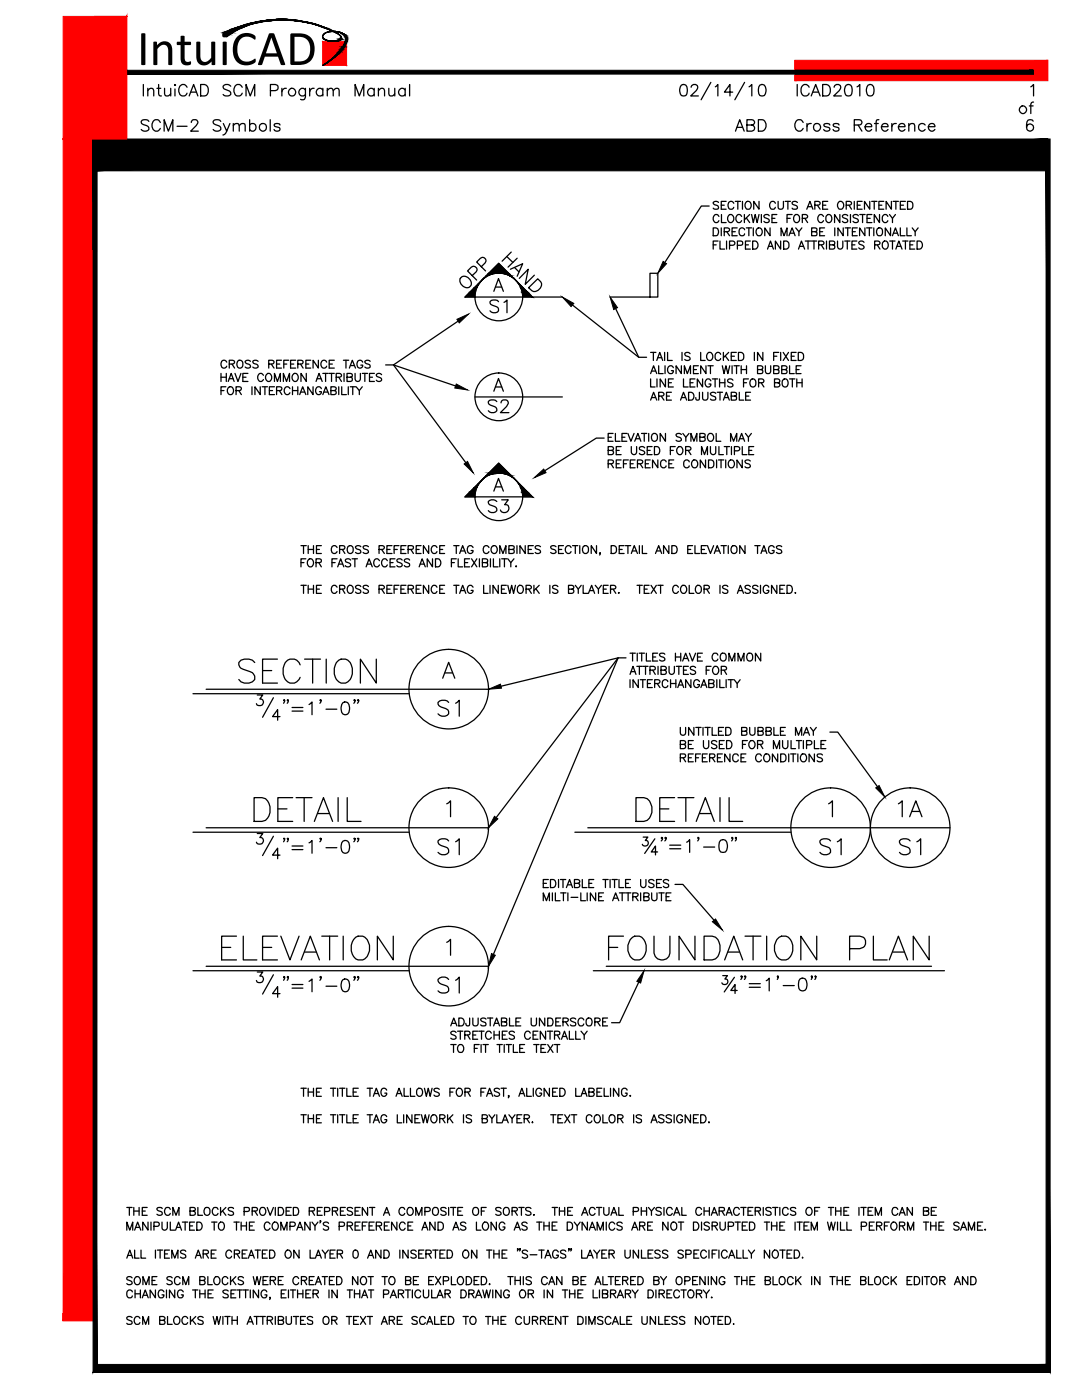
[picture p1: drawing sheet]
<svg xmlns="http://www.w3.org/2000/svg" width="216mm" height="279mm" viewBox="0 0 216 279" stroke-linecap="round" stroke-linejoin="round" font-family="sans-serif">
<defs><g id="words">
<text font-size="10" x="27.3" y="13">IntuiCAD</text>
</g></defs>
<!-- layer: S-TAGS -->
<g fill="none" stroke="#000" stroke-width=".25">
<path d="M92.2 55.2a1.43 1.43 0 0 1 1.8 1.8 1.31 1.31 0 0 1-1.6 .2 1.31 1.31 0 0 1-.6-1.4zM94.2 55l1-1.1a.7 .7 0 0 0-.4-.7 .7 .7 0 0 0-.7 .1l-.8 .8 1.8 1.8M96 53.2l.8-.7a.66 .66 0 0 0 0-.9 .66 .66 0 0 0-.9-.1l-.8 .8 1.8 1.8M98.5 58.1l1-2.5 .9 2.5M98.9 57.3h1.2M101.1 51.2l1.2 1.2M101.8 53.7l2.5-1.1-1.1 2.5M102 50.3l-1.8 1.8M102.7 53.4l.8 .8M103.2 51.5l-1.8 1.8M105.5 57.4l1.8-1.8 .6 .6a1.34 1.34 0 0 1-.3 1.5 1.34 1.34 0 0 1-1.5 .3zM106.2 59.3l-6.7-6.8-6.7 6.8h19.4"/>
<path d="M106.6 54.9l-1.8 1.8 .6-3-1.8 1.9M121.7 59.3h9.6v-4.8h-1.6v4.8M94.8 79.2h17.4M98.5 78.1l1-2.6 .9 2.6M98.9 77.2h1.2M99.5 60.2a1.16 1.16 0 0 0-1.7 0 .6 .6 0 0 0 .5 .7l1 .4a.63 .63 0 0 1 0 1 1.18 1.18 0 0 1-1.5-.3M100.6 60.3l.6-.4v2.5M92.8 99.2l6.7-6.8 6.7 6.8zM98.5 98l1-2.5 .9 2.5M98.9 97.2h1.2M99.1 80.2a1.16 1.16 0 0 0-1.7 0 .62 .62 0 0 0 .5 .7l.7 .2a.62 .62 0 0 1 .5 .7 .62 .62 0 0 1-.6 .6h-.5l-.6-.4M100 80.4l.2-.5 .8-.1a.58 .58 0 0 1 .3 .9l-1.4 1.7h1.6"/>
<path d="M100.1 99.8h1.3l-.7 .9a.82 .82 0 0 1 .9 1 .82 .82 0 0 1-1.2 .6l-.3-.1-.2-.4M99.1 100.1a1.16 1.16 0 0 0-1.7 0 .62 .62 0 0 0 .5 .7l.7 .3a.62 .62 0 0 1 .5 .6 .62 .62 0 0 1-.6 .6h-.5l-.6-.4M38.5 138.4h43.1M41.1 137.6h56.4M50.8 132.2a2.1 2.1 0 0 0-3.1 0 1.14 1.14 0 0 0 .8 1.4l1.4 .4a1.35 1.35 0 0 1 .9 1.6 2.02 2.02 0 0 1-3.1 0M51.3 138.7h1.1l-.6 .8a.68 .68 0 0 1 .8 .8 .68 .68 0 0 1-1 .5l-.3-.1-.1-.3M52.4 133.8h1.8M54.6 139.2l-2.2 3.9M55.4 131.5h-3v4.8h3M56.8 139.8h-.2l.1-.2 .1 .2-.2 .5M57.5 139.8h-.2l.1-.2 .1 .2-.2 .5M59.9 132.7a1.65 1.65 0 0 0-1.6-1.2 1.65 1.65 0 0 0-1.6 1.2 2.7 2.7 0 0 0 1.2 3.6 1.74 1.74 0 0 0 2-1.1"/>
<path d="M60.8 131.5h3.2M62.4 131.5v4.8M64.1 139.8h-.3l.2-.2 .1 .2-.3 .5M65.1 131.5v4.8M67.6 131.8a1.8 1.8 0 0 1 2.7 1.6 2.62 2.62 0 0 1-1.4 2.9 1.89 1.89 0 0 1-2.2-1.8 2.95 2.95 0 0 1 .9-2.7zM70.9 139.8h-.3l.1-.2 .2 .2-.3 .5M71.6 139.8h-.3l.1-.2 .2 .2-.3 .5M75.1 131.5v4.8l-3.2-4.8v4.8M88.3 135.4l1.2-3.2 1.2 3.2M88.8 134.3h1.5M50.7 159.2h1.6a2.27 2.27 0 0 1 1.6 3 2.02 2.02 0 0 1-1.6 1.7h-1.6zM55.9 143h-1.5l1-1.4v2.1"/>
<path d="M58.3 141.2h2.1M58.3 141.9h2.1M58.4 159.2h-3v4.7h3M59.1 159.2h3.2M60.7 159.2v4.7M61.7 140.6l.6-.5v2.5M65.1 141.5h2.1M67.5 159.2v4.7M68.4 140.2a.78 .78 0 0 1 1.2 .4 1.97 1.97 0 0 1-.2 1.9 .8 .8 0 0 1-1.2-.3 2.04 2.04 0 0 1 .2-2zM69.3 159.2v4.7h2.7M89.5 140.2a1.44 1.44 0 0 0-2.1 0 .83 .83 0 0 0 .6 .9l.9 .3a.82 .82 0 0 1 .6 1.1 1.36 1.36 0 0 1-2.1 0M90.9 140.3l.7-.5v3.1"/>
<path d="M126.9 159.2h1.6a2.01 2.01 0 0 1 1.6 1.8 2.92 2.92 0 0 1-1 2.7l-.6 .2h-1.6zM134.6 159.2h-3v4.7h3M135.3 159.2h3.2M136.8 159.2v4.7M143.7 159.2v4.7M145.5 159.2v4.7h2.7M38.5 166.1h43.1M41.1 165.2h56.4M51.3 166.3h1.1l-.6 .8a.68 .68 0 0 1 .8 .8 .68 .68 0 0 1-1 .6l-.3-.1-.1-.3M54.6 166.9l-2.2 3.8M55.4 161.4h1.9M55.9 170.7h-1.5l1-1.4v2.1"/>
<path d="M56.8 167.4l-.1 .1-.1-.1h.2l-.2 .6M57.5 167.4l-.1 .1-.1-.1h.2l-.2 .6M58.3 168.8h2.1M58.3 169.6h2.1M61.7 168.2l.6-.5v2.6M62.7 163.9l1.8-4.7 1.9 4.7M63.4 162.4h2.3M64.1 167.4l-.1 .1-.2-.1h.3l-.3 .6M65.1 169.2h2.1M68.4 167.9a.8 .8 0 0 1 1.2 .3 2.04 2.04 0 0 1-.2 2 .8 .8 0 0 1-1.2-.4 2.04 2.04 0 0 1 .2-1.9zM70.9 167.4l-.2 .1-.1-.1h.3l-.3 .6M71.6 167.4l-.2 .1-.1-.1h.3l-.3 .6"/>
<path d="M89.1 160.4l.8-.6v3.2M89.5 167.8a1.44 1.44 0 0 0-2.1 0 .83 .83 0 0 0 .6 1l.9 .3a.82 .82 0 0 1 .6 1 1.36 1.36 0 0 1-2.1 0M90.9 168l.7-.6v3.2M114.7 166.1h43.1M117.3 165.2h72.3M128.3 167.1h1l-.5 .6a.59 .59 0 0 1 .4 1 .59 .59 0 0 1-1-.2M130.7 167.4l-2.1 2.9M131.2 170h-1.3l.9-1.2v1.8M131.6 161.4h1.9M132.2 167.2l-.1 .2-.2-.2 .2-.1a.44 .44 0 0 1-.2 .7M132.9 167.2l-.1 .2-.1-.2 .1-.1a.44 .44 0 0 1-.1 .7M133.6 168.7h2.2"/>
<path d="M133.6 169.4h2.2M137 168.1l.6-.5v2.5M138.9 163.9l1.8-4.7 1.8 4.7M139.4 167.2l-.1 .2v-.3a.47 .47 0 0 1-.1 .7M139.6 162.4h2.2M140.4 169.1h2.2M143.8 167.7a.83 .83 0 0 1 1.2 .4 2.04 2.04 0 0 1-.2 1.9 .92 .92 0 0 1-1.3-.4 2.4 2.4 0 0 1 .3-1.9zM146.2 167.2l-.1 .2v-.3a.47 .47 0 0 1-.1 .7M146.9 167.2l-.1 .2-.1-.2 .1-.1 .1 .1-.2 .6M165.3 160.4l.8-.6v3.2M165.7 167.8a1.46 1.46 0 0 0-2.1 0 .83 .83 0 0 0 .6 1l.9 .3a.82 .82 0 0 1 .6 1 1.37 1.37 0 0 1-2.1 0M167.1 168l.7-.6v3.2"/>
<path d="M179.3 160.4l.7-.6v3.2M181.5 163l1.2-3.2 1.3 3.2M181.6 167.8a1.46 1.46 0 0 0-2.1 0 .83 .83 0 0 0 .6 1l.9 .3a.82 .82 0 0 1 .6 1 1.37 1.37 0 0 1-2.1 0M182 161.9h1.5M183 168l.7-.6v3.2M38.5 193.7h43.1M41.1 192.8h56.4M44.2 189.1h1.8M47.2 186.8h-3v4.8h3M48.5 186.8v4.8h2.8M51.3 194h1.1l-.6 .8a.68 .68 0 0 1 .8 .8 .68 .68 0 0 1-1 .5l-.3-.1-.1-.3M52.4 189.1h1.8"/>
<path d="M54.6 194.5l-2.2 3.9M55.4 186.8h-3v4.8h3M55.9 198.3h-1.5l1-1.4v2.1M56 186.8l1.9 4.8 1.8-4.8M56.8 195l-.1 .1v-.2a.52 .52 0 0 1-.1 .7M57.5 195l-.1 .1-.1-.1 .1-.1 .1 .1-.2 .6M58.3 196.5h2.1M58.3 197.2h2.1M60.1 191.6l1.8-4.8 1.8 4.8M60.8 190h2.3M61.7 195.8l.6-.4v2.5M64.1 195l-.1 .1-.2-.1 .2-.1a.49 .49 0 0 1-.2 .7"/>
<path d="M64.2 186.8h3.2M65.1 196.8h2.1M65.8 186.8v4.8M68.4 195.5a.8 .8 0 0 1 1.2 .3 2.04 2.04 0 0 1-.2 2 .78 .78 0 0 1-1.2-.4 1.97 1.97 0 0 1 .2-1.9zM68.5 186.8v4.8M70.9 195l-.2 .1-.1-.1 .1-.1a.49 .49 0 0 1-.1 .7M71 187a1.63 1.63 0 0 1 2.5 1 2.71 2.71 0 0 1-1.1 3.6 1.84 1.84 0 0 1-2.3-1.8 2.92 2.92 0 0 1 .9-2.8zM71.6 195l-.2 .1-.1-.1 .1-.1a.49 .49 0 0 1-.1 .7M78.5 186.8v4.8l-3.2-4.8v4.8M89.1 188.1l.8-.6v3.1M89.5 195.5a1.36 1.36 0 0 0-2.1 0 .91 .91 0 0 0 .6 .9l.9 .3a.82 .82 0 0 1 .6 1.1 1.44 1.44 0 0 1-2.1 0M90.9 195.6l.7-.6v3.2"/>
<path d="M118.4 193.7h70.1M121 192.8h64.9M121.4 189.1h1.9M124.4 186.8h-3v4.8M125.8 187.5a1.65 1.65 0 0 1 1.6-.7 1.65 1.65 0 0 1 1.3 1.2 2.67 2.67 0 0 1-1.1 3.6 1.65 1.65 0 0 1-2.1-1.2 2.9 2.9 0 0 1 .3-2.9zM130.5 186.8v3.4a1.61 1.61 0 0 0 1.6 1.4 1.61 1.61 0 0 0 1.6-1.4v-3.4M138.7 186.8v4.8l-3.2-4.8v4.8M140.5 186.8h1.6a1.91 1.91 0 0 1 1.6 1.9 2.92 2.92 0 0 1-.9 2.7l-.7 .2h-1.6zM144.2 194.7h.9l-.5 .7a.59 .59 0 0 1 .5 .9 .59 .59 0 0 1-1.1-.2M144.6 191.6l1.8-4.8 1.8 4.8M145.3 190h2.2M146.5 195l-2 3"/>
<path d="M147.1 197.7h-1.3l.9-1.2v1.8M148.1 194.9l-.2 .1-.1-.1 .1-.2 .2 .2-.3 .6M148.7 186.8h3.1M148.8 194.9l-.1 .1-.2-.1 .2-.2 .1 .2-.3 .6M149.5 196.3h2.2M149.5 197h2.2M150.3 186.8v4.8M152.9 195.7l.6-.5v2.6M153 186.8v4.8M155 187.5a1.65 1.65 0 0 1 1.6-.7 1.65 1.65 0 0 1 1.4 1.2 2.67 2.67 0 0 1-1.2 3.6 1.65 1.65 0 0 1-2-1.2 2.9 2.9 0 0 1 .2-2.9zM155.3 194.9l-.1 .1-.1-.1 .1-.2 .1 .2-.2 .6M156.3 196.7h2.2"/>
<path d="M159.7 195.3a.83 .83 0 0 1 1.2 .4 1.94 1.94 0 0 1-.3 1.9 .85 .85 0 0 1-1.2-.3 2.4 2.4 0 0 1 .3-2zM162.1 194.9l-.1 .1-.1-.1 .1-.2 .1 .2-.2 .6M162.8 194.9l-.1 .1-.1-.1 .1-.2 .1 .2-.2 .6M163 186.8v4.8l-3.2-4.8v4.8M169.5 189.3h2.1a1.25 1.25 0 0 0 1.1-1.2 1.25 1.25 0 0 0-1.1-1.3h-2.1v4.8M174.3 186.8v4.8h2.7M177.4 191.6l1.9-4.8 1.8 4.8M178.2 190h2.2M185.4 186.8v4.8l-3.2-4.8v4.8"/>
<circle cx="99.5" cy="59.3" r="4.8"/>
<circle cx="99.5" cy="79.2" r="4.8"/>
<circle cx="99.5" cy="99.1" r="4.8"/>
<circle cx="89.5" cy="137.5" r="7.9"/>
<circle cx="89.5" cy="165.2" r="7.9"/>
<circle cx="165.7" cy="165.2" r="7.9"/>
<circle cx="181.6" cy="165.2" r="7.9"/>
<circle cx="89.5" cy="192.8" r="7.9"/>
</g>
<g fill="#000" stroke="#000" stroke-width=".2">
<path d="M97.5 54.5l2-2 2 2zM102.9 55.9l.7 .8zM97.5 94.4l2-2 2 2zM102.9 95.8l.7 .7z"/>
<path d="M93.7 58.3l-.9 1h2zM93.7 58.3h1.2l-.1 1z"/>
<path d="M93.7 58.3h1.2l-.3-.8zM94.6 57.5h.5l-.2 .8z"/>
<path d="M94.6 57.5h.5l.3-.8zM95.4 56.7h.2l-.5 .8z"/>
<path d="M96.2 55.9l-.8 .8zM96.2 55.9l-.6 .8z"/>
<path d="M97.1 55l-.4 .4zM97.1 55h.4l-.7 .4z"/>
<path d="M96.2 55.9l.6-.5zM96.2 55.9l.5-.5z"/>
<path d="M97.1 55h.4l-.1-.3zM97.4 54.7h.9l-.8 .3z"/>
<path d="M97.5 54.5l-.1 .2h.9zM97.5 54.5h1.6l-.8 .2z"/>
<path d="M97.5 54.5h1.6zM97.5 54.5h2.4z"/>
<path d="M99.9 54.5l1.8 .2zM99.9 54.5h1.6l.2 .2z"/>
<path d="M100.7 54.7l1.2 .3zM100.7 54.7h1l.2 .3z"/>
<path d="M102.3 55.4l.6 .5zM101.5 55l.8 .4zM101.5 55h.4l.4 .4z"/>
<path d="M103.5 56.7h.1zM103.5 56.7h.1z"/>
<path d="M103.5 56.7l.4 .8h.5zM103.5 56.7l.9 .8z"/>
<path d="M103.9 57.5l.3 .8h1.2zM103.9 57.5h.5l1 .8z"/>
<path d="M104.2 58.3l.1 1h1.9zM104.2 58.3h1.2l.8 1z"/>
<path d="M92.8 99.2h2l-1.1-1zM93.7 98.2h1.2l-.1 1z"/>
<path d="M93.7 98.2h1.2l-.3-.9zM94.6 97.3h.5l-.2 .9z"/>
<path d="M94.6 97.3h.5l.3-.8zM95.4 96.5h.2l-.5 .8z"/>
<path d="M95.4 96.5l.8-.7zM96.2 95.8l-.6 .7z"/>
<path d="M96.7 95.3l.4-.5zM97.1 94.8h.4l-.7 .5z"/>
<path d="M96.7 95.3l-.5 .5 .6-.5zM96.7 95.3l-.5 .5z"/>
<path d="M97.1 94.8h.4l-.1-.2zM97.4 94.6h.9l-.8 .2z"/>
<path d="M97.5 94.4l-.1 .2h.9zM97.5 94.4h1.6l-.8 .2z"/>
<path d="M97.5 94.4h1.6zM97.5 94.4h2.4z"/>
<path d="M99.9 94.4l1.8 .2zM99.9 94.4h1.6l.2 .2z"/>
<path d="M100.7 94.6l1.2 .2zM100.7 94.6h1l.2 .2z"/>
<path d="M102.3 95.3l.6 .5zM101.5 94.8l.8 .5zM101.5 94.8h.4l.4 .5z"/>
<path d="M103.5 96.5h.1zM103.5 96.5h.1z"/>
<path d="M103.5 96.5l.4 .8h.5zM103.5 96.5l.9 .8z"/>
<path d="M103.9 97.3l.3 1h1.2zM103.9 97.3h.5l1 1z"/>
<path d="M104.2 98.3l.1 .9h1.9zM104.2 98.3h1.2l.8 .9z"/>
</g>
<!-- layer: S-TEXT -->
<g fill="none" stroke="#000" stroke-width=".25">
<path d="M141.5 41.1h-1.6l-7.2 11.3M142.3 45.5h.6a.84 .84 0 0 1 .5 .8 .84 .84 0 0 1-.5 .7h-.6zM142.3 48.9h.6M143.3 48.1h-1v1.6M143.4 40.4a.6 .6 0 0 0-1.1 .2l.3 .3 .6 .2 .2 .2-.2 .4-.5 .1-.4-.3M143.5 43.2a.59 .59 0 0 0-.7-.4 .59 .59 0 0 0-.5 .6v.4a.59 .59 0 0 0 .5 .6 .59 .59 0 0 0 .7-.4M143.7 48.1v1.6h.9M143.9 41h.6M143.9 45.5v1.5M144 42.8v1.6h.9M144.5 46.2h.9l.2-.3-.1-.3-1-.1v1.5M144.9 40.2h-1v1.6h1"/>
<path d="M145 48.1v1.6M145 46.2l.6 .8M145.5 42.9a.8 .8 0 0 1 1 .5 .8 .8 0 0 1-.5 1 .84 .84 0 0 1-.8-.6 .84 .84 0 0 1 .3-.9zM145.6 49l.9-.1 .1-.5-.4-.3h-.6v1.6M146.1 46.2h.6M146.4 40.6a.59 .59 0 0 0-.6-.4 .59 .59 0 0 0-.5 .6v.4a.59 .59 0 0 0 .5 .6 .59 .59 0 0 0 .6-.4M146.7 40.2h1.1M147.1 45.5h-1v1.5h1M147.1 49l1-.1 .1-.6-.3-.2h-.8v1.6M147.2 40.2v1.6M148 43.2a.59 .59 0 0 0-.7-.4 .59 .59 0 0 0-.5 .6v.4a.59 .59 0 0 0 .5 .6 .59 .59 0 0 0 .7-.4M148.2 40.2v1.6"/>
<path d="M148.5 42.8v1.6M148.6 45.9a.56 .56 0 0 0-.7-.4 .56 .56 0 0 0-.4 .6v.4a.56 .56 0 0 0 .4 .6 .56 .56 0 0 0 .7-.4M148.7 48.9h.6M148.8 40.4a.59 .59 0 0 1 .7-.2 .59 .59 0 0 1 .4 .6v.4a.61 .61 0 0 1-.6 .6 .61 .61 0 0 1-.6-.6zM148.9 43.5l.7 .9M148.9 45.5h1.1M149.4 45.5v1.5M149.6 42.8l-1.1 1.1M149.7 48.1h-1v1.6h1M150 42.8l.3 1.6 .4-1.6 .4 1.6 .4-1.6M150.2 48.1h.5a.85 .85 0 0 1 .6 .8 .85 .85 0 0 1-.6 .8h-.5zM150.3 45.5v1.5"/>
<path d="M151 45.7a.59 .59 0 0 1 .7-.2 .59 .59 0 0 1 .4 .6v.4a.61 .61 0 0 1-.6 .6 .61 .61 0 0 1-.6-.6zM151.5 40.2v1.6l-1.1-1.6v1.6M151.9 42.8v1.6M153.1 49.7l.6-1.6 .6 1.6M153.4 49.2h.7M153.5 43.1a.59 .59 0 0 0-.6-.3 .59 .59 0 0 0-.5 .4l.2 .2 .8 .3 .1 .5a.64 .64 0 0 1-1.1 0M153.7 45.5v1.5l-1.1-1.5v1.5M154 43.6h.6M154.7 40.6a.59 .59 0 0 0-.6-.4 .59 .59 0 0 0-.5 .6v.4a.59 .59 0 0 0 .5 .6 .59 .59 0 0 0 .6-.4M155 42.8h-1v1.6h1M155.3 40.2v1.1a.54 .54 0 0 0 .5 .5 .54 .54 0 0 0 .5-.5v-1.1M155.8 48.1v1.6l-1.1-1.6v1.6"/>
<path d="M155.9 47v-1.5l.5 1.5 .6-1.5v1.5M156.4 48.1h.5a.88 .88 0 0 1 .5 .8 .88 .88 0 0 1-.5 .8h-.5zM156.7 40.2h1M157 43.6h.7M157.2 40.2v1.6M157.4 47l.7-1.5 .6 1.5M157.7 46.5h.7M158.1 42.8h-1.1v1.6M158.5 43.1l.2-.2a.8 .8 0 0 1 .9 .5 .8 .8 0 0 1-.5 1 .84 .84 0 0 1-.7-.5 .84 .84 0 0 1 .1-.8zM158.8 45.5l.6 .7v.8M159.1 40.4a.6 .6 0 0 0-1 .2l.1 .2 .7 .3 .2 .2-.2 .4h-.7l-.1-.2M159.3 49.7l.6-1.6 .7 1.6"/>
<path d="M159.5 49.2h.8M160 45.5l-.6 .7M160.1 43.6l.9-.1 .1-.4-.3-.3h-.7v1.6M160.6 43.6l.5 .8M160.7 48.1h1M161 41.8l.6-1.6 .6 1.6M161.2 41.2h.8M161.2 48.1v1.6M161.9 48.1h1.1M162 46.2h.9l.1-.6-1-.1v1.5l1-.1v-.5l-.3-.2M162.4 48.1v1.6M162.6 41l.9-.1 .1-.2v-.4l-1-.1v1.6"/>
<path d="M163.1 41l.5 .8M163.4 48.9l.8-.1 .2-.4-.4-.3h-.6v1.6M163.6 46.2h.6M163.9 48.9l.5 .8M164.2 41h.6M164.3 43.2a.59 .59 0 0 0-.7-.4 .59 .59 0 0 0-.4 .6v.4a.59 .59 0 0 0 .5 .6 .59 .59 0 0 0 .6-.4M164.5 45.5h-.9v1.5h.9M164.9 43.1l.2-.2a.76 .76 0 0 1 .9 .3 .76 .76 0 0 1-.2 1 .57 .57 0 0 1-.6 .2 .57 .57 0 0 1-.4-.6zM164.9 48.1v1.6M165.2 40.2h-1v1.6h1M165.5 48.9l1-.2v-.4l-.3-.2h-.7v1.6h.7l.3-.2v-.5l-.3-.1M166.6 45.5v1.5"/>
<path d="M167.1 48.1v1.1a.53 .53 0 0 0 .5 .5 .53 .53 0 0 0 .6-.5v-1.1M167.3 40.4a.59 .59 0 0 1 .7-.2 .59 .59 0 0 1 .3 .6v.4a.61 .61 0 0 1-.6 .6 .61 .61 0 0 1-.6-.6zM167.6 42.8v1.6l-1.1-1.6v1.6M168.3 45.5v1.5l-1.1-1.5v1.5M168.6 48.1h1M168.6 45.5h1.1M168.9 41l.8-.1 .2-.2-.1-.4-.9-.1v1.6M169.1 48.1v1.6M169.1 43.1a.59 .59 0 0 0-.5-.3 .59 .59 0 0 0-.5 .4l.2 .2 .7 .3 .1 .5a.65 .65 0 0 1-1 0M169.1 45.5v1.5M169.4 41l.5 .8M169.7 42.8v1.6"/>
<path d="M170 48.9h.6M170.1 46.2h.6M170.5 40.2v1.6M171 48.1h-1v1.6h1M171.1 45.5h-1v1.5h1M171.1 41h.5M171.3 43.1a.59 .59 0 0 0-.6-.3 .59 .59 0 0 0-.5 .4l.2 .2 .7 .3 .2 .5a.65 .65 0 0 1-1.1 0M171.6 42.8h1M172 40.2h-.9v1.6h.9M172.1 42.8v1.6M172.4 48.4a.59 .59 0 0 0-.6-.3 .59 .59 0 0 0-.4 .4l.1 .2 .7 .3 .2 .5a.65 .65 0 0 1-1 0M172.6 45.5v1.5l-1.1-1.5v1.5"/>
<path d="M172.9 45.5h1.1M173 43.6h.6M173.5 45.5v1.5M173.6 40.2v1.6l-1.1-1.6v1.6M173.9 40.2h1.1M174 42.8h-1v1.6h1M174.4 45.5v1.5M174.4 40.2v1.6M174.5 48.9l.9-.1 .2-.4-.4-.3h-.7v1.6M175 45.7a.59 .59 0 0 1 .7-.2 .59 .59 0 0 1 .4 .6v.4a.59 .59 0 0 1-.6 .6 .59 .59 0 0 1-.6-.6zM175 48.9l.6 .8M175.4 41h.6"/>
<path d="M175.5 42.8v1.6l-1.1-1.6v1.6M176.2 48.4l.1-.2a.76 .76 0 0 1 .9 .3 .76 .76 0 0 1-.1 1l-.2 .1a.76 .76 0 0 1-.9-.3 .76 .76 0 0 1 .2-.9zM176.3 40.2h-.9v1.6h.9M177.2 43.2a.57 .57 0 0 0-.7-.4 .57 .57 0 0 0-.4 .6 .68 .68 0 0 0 .1 .8 .68 .68 0 0 0 .7 .1l.3-.3M177.5 42.8l.6 .8v.8M177.5 48.1h1.1M177.7 45.5v1.5l-1.1-1.5v1.5M177.9 40.2v1.6l-1.1-1.6v1.6M178.1 47l.6-1.5 .6 1.5M178.1 48.1v1.6M178.2 40.2h1.1M178.3 46.5h.8"/>
<path d="M178.7 42.8l-.6 .8M178.8 49.7l.6-1.6 .6 1.6M178.8 40.2v1.6M179 49.2h.7M179.6 45.5v1.5h1M179.6 41h.7M180.1 48.1h1.1M180.7 40.2h-1.1v1.6h1.1M180.7 48.1v1.6M181 45.5v1.5h.8M181.1 40.2h.5a.84 .84 0 0 1 .6 .8 .84 .84 0 0 1-.6 .8h-.5zM181.6 48.9h.5"/>
<path d="M182 45.5l.6 .7v.8M182.5 48.1h-.9v1.6h.9M183 48.1h.5a.85 .85 0 0 1 .6 .8 .85 .85 0 0 1-.6 .8h-.5zM183.2 45.5l-.6 .7M44.1 74.5v1.6M44.1 75.3h1.1M44.1 77.9h.6M45.1 77.2h-1v1.6M45.2 74.5v1.6M45.2 72.3a.59 .59 0 0 0-.6-.4 .59 .59 0 0 0-.5 .6v.4a.59 .59 0 0 0 .5 .6 .59 .59 0 0 0 .6-.4M45.5 76.1l.6-1.6 .6 1.6M45.5 77.4a.59 .59 0 0 1 .7-.2 .59 .59 0 0 1 .4 .6v.4a.61 .61 0 0 1-.6 .6 .61 .61 0 0 1-.6-.6z"/>
<path d="M45.7 72.7l.9-.1 .2-.3-.1-.3-1-.1v1.6M45.7 75.6h.8M46.3 72.7l.5 .8M46.9 74.5l.6 1.6 .6-1.6M47.1 77.9h.9l.2-.3-.1-.3-1-.1v1.6M47.4 72.1l.3-.2a.78 .78 0 0 1 .8 .8 .78 .78 0 0 1-.8 .8l-.3-.2-.1-.4zM47.7 77.9l.5 .9M48.5 75.3h.6M49.5 74.5h-1v1.6h1M50 72.1a.6 .6 0 0 0-1.1 .2l.3 .3 .6 .2a.34 .34 0 0 1 0 .6 .72 .72 0 0 1-.9-.1M50.3 77.2v1.6M51.5 72.1a.6 .6 0 0 0-1.1 .2l.2 .2 .7 .3a.34 .34 0 0 1 0 .6 .72 .72 0 0 1-.9-.1"/>
<path d="M51.9 77.2v1.6l-1-1.6v1.6M52.3 77.2h1.1M52.6 74.9a.59 .59 0 0 0-.7-.4 .59 .59 0 0 0-.5 .7 .64 .64 0 0 0 .3 .8 .64 .64 0 0 0 .9-.3M52.9 77.2v1.6M53.2 74.8a.64 .64 0 0 1 .8-.1 .64 .64 0 0 1 .2 .8 .62 .62 0 0 1-.6 .6 .62 .62 0 0 1-.6-.6zM53.6 72.7l.9-.1 .2-.3-.1-.3-1-.1v1.6M53.7 77.9h.7M54.1 72.7l.6 .8M54.8 76.1v-1.6l.6 1.6 .6-1.6v1.6M54.8 77.2h-1.1v1.6h1.1M55.2 77.9h.9l.1-.3v-.3l-1-.1v1.6M55.2 72.7h.6"/>
<path d="M55.7 77.9l.5 .9M56.2 71.9h-1v1.6h1M56.5 76.1v-1.6l.7 1.6 .6-1.6v1.6M56.6 72.7h.6M57.6 71.9h-1v1.6M57.9 77.6a.59 .59 0 0 0-.7-.4 .59 .59 0 0 0-.5 .6v.4a.59 .59 0 0 0 .5 .6 .59 .59 0 0 0 .7-.4M58 72.7h.6M58.4 77.9h1M58.4 77.2v1.6M58.4 74.8a.64 .64 0 0 1 .9-.1 .64 .64 0 0 1 .2 .8 .62 .62 0 0 1-.6 .6 .62 .62 0 0 1-.6-.6zM59 71.9h-1v1.6h1M59.4 72.7l1-.1 .1-.3-.1-.3-1-.1v1.6"/>
<path d="M59.4 77.2v1.6M59.8 78.8l.6-1.6 .6 1.6M60 72.7l.5 .8M60.1 78.2h.7M61 72.7h.6M61.1 74.5v1.6l-1-1.6v1.6M62 71.9h-1v1.6h1M62.5 77.2v1.6l-1.1-1.6v1.6M63.1 76.1l.6-1.6 .6 1.6M63.3 75.6h.7M63.5 71.9v1.6l-1-1.6v1.6M64.1 77.6a.59 .59 0 0 0-.6-.4 .59 .59 0 0 0-.5 .6v.4a.57 .57 0 0 0 .5 .6 .57 .57 0 0 0 .6-.6h-.4"/>
<path d="M64.4 78.8l.6-1.6 .6 1.6M64.4 74.5h1.1M64.6 78.2h.8M65 74.5v1.6M65.2 72.3a.59 .59 0 0 0-.7-.4 .59 .59 0 0 0-.5 .6v.4a.59 .59 0 0 0 .5 .6 .59 .59 0 0 0 .7-.4M65.6 74.5h1.1M65.7 72.7h.6M66 77.9h.9l.2-.3-.2-.3-.9-.1v1.6h.7l.4-.3a.39 .39 0 0 0-.4-.6M66.2 74.5v1.6M66.7 71.9h-1v1.6h1M67.1 75.3l.9-.1 .1-.4-.3-.3h-.7v1.6M67.6 75.3l.5 .8"/>
<path d="M67.6 77.2v1.6M68.2 77.2v1.6h.9M68.5 71.9h1.1M68.7 74.5v1.6M69 71.9v1.6M69.2 75.3l1.1-.1v-.5l-.4-.2h-.7v1.6h.7l.4-.1v-.5l-.4-.2M69.5 77.2v1.6M69.7 73.5l.6-1.6 .6 1.6M69.9 77.2h1M69.9 73h.8M70.4 77.2v1.6M70.9 74.5v1.2a.53 .53 0 0 0 .5 .4 .53 .53 0 0 0 .5-.4v-1.2"/>
<path d="M71.1 77.2l.6 .7v.9M72.3 74.5h1M72.3 77.2l-.6 .7M72.4 72.3a.59 .59 0 0 0-.7-.4 .59 .59 0 0 0-.5 .6v.4a.57 .57 0 0 0 .6 .6 .57 .57 0 0 0 .6-.6h-.4M72.8 74.5v1.6M73.7 75.3h.6M73.9 72.1a.6 .6 0 0 0-1.1 .2l.3 .3 .6 .2 .2 .5a.73 .73 0 0 1-1.1 0M74.7 74.5h-1v1.6h1M76.1 74.8a.59 .59 0 0 0-.5-.3 .59 .59 0 0 0-.5 .4l.2 .3 .8 .3v.4a.65 .65 0 0 1-1 0M76.9 72.8h1.6l14.4 19.5M91.4 64.1l-12.9 8.7 12.4 4.2M114.2 60.8l13.3 10.5"/>
<path d="M122.8 61.6l4.7 9.7h1.5M129.8 74.6l.6-1.6 .6 1.6M129.8 75.6v1.6h.9M129.8 79.9l.6-1.6 .6 1.6M129.8 70.3h1.1M130 74.1h.8M130 79.3h.8M130.4 70.3v1.6M131 71.9l.6-1.6 .6 1.6M131.1 75.6v1.6M131.3 71.4h.7M131.4 73v1.6h.9"/>
<path d="M131.4 79.1l.9-.1 .2-.4-.4-.3h-.7v1.6M131.9 79.1l.6 .8M132.6 70.3v1.6M132.7 73v1.6M132.8 75.6v1.6l-1.1-1.6v1.6M133 79.1h.6M133.2 70.3v1.6h.9M133.4 76.4h.6M134 78.3h-1v1.6h1M134.4 73.4a.59 .59 0 0 0-.7-.4 .59 .59 0 0 0-.5 .6v.4a.57 .57 0 0 0 .6 .6 .57 .57 0 0 0 .6-.6h-.4M134.4 75.6h-1v1.6h1M135.8 79.9l.6-1.6 .6 1.6"/>
<path d="M136 73v1.6l-1.1-1.6v1.6M136 79.3h.8M136.1 70.3v1.6M136.4 75.6v1.6h.9M136.6 74.6v-1.6l.5 1.6 .7-1.6v1.6M137.4 78.3h.5a.82 .82 0 0 1 .6 .8 .82 .82 0 0 1-.6 .8h-.5zM137.7 70.6a.59 .59 0 0 0-.6-.3 .59 .59 0 0 0-.5 .4l.2 .3 .7 .3 .2 .4a.73 .73 0 0 1-1.1 0M137.7 76.4h.6M138.4 73.8h.6M138.7 75.6h-1v1.6h1M139.3 73h-.9v1.6h.9M139.6 78.3v1.2a.37 .37 0 0 1-.5 .3 .37 .37 0 0 1-.3-.5"/>
<path d="M139.8 70.3v1.6h.9M140.2 75.6v1.6l-1.1-1.6v1.6M140.2 78.3v1.1a.54 .54 0 0 0 .5 .5 .54 .54 0 0 0 .6-.5v-1.1M140.9 73v1.6l-1.1-1.6v1.6M141.3 73h1M141.3 70.4a.8 .8 0 0 1 1 .6 .8 .8 0 0 1-.5 .9 .84 .84 0 0 1-.8-.6 .84 .84 0 0 1 .3-.9zM141.8 73v1.6M141.8 76a.59 .59 0 0 0-.6-.4 .59 .59 0 0 0-.5 .7v.3a.57 .57 0 0 0 .6 .6 .57 .57 0 0 0 .5-.6h-.3M142.1 75.6h1.1M142.7 75.6v1.6M142.8 78.5a.6 .6 0 0 0-1 .2l.3 .3 .6 .2 .1 .2-.1 .4-.6 .1-.3-.3M143.1 78.3h1.1"/>
<path d="M143.6 76.4h1M143.6 75.6v1.6M143.7 78.3v1.6M143.8 70.7a.57 .57 0 0 0-.7-.4 .57 .57 0 0 0-.4 .7 .69 .69 0 0 0 .7 .9l.4-.3M144.1 73l.4 1.6 .4-1.6 .3 1.6 .4-1.6M144.3 79.9l.6-1.6 .6 1.6M144.3 70.3v1.6M144.6 79.3h.7M144.6 75.6v1.6M144.7 71l.7 .9M145.4 70.3l-1.1 1.1M145.9 79.1l.9-.1 .1-.5-.3-.2h-.7v1.6l1-.2v-.5l-.3-.1"/>
<path d="M145.9 71.1h.6M146.1 73v1.6M146.2 75.9a.65 .65 0 0 0-1 0l.1 .4 .9 .3v.4a.73 .73 0 0 1-1 0M146.5 73h1M146.9 70.3h-1v1.6h1M147 73v1.6M147.3 70.3h.6a.88 .88 0 0 1 .5 .8 .88 .88 0 0 1-.5 .8h-.6zM147.5 78.3v1.6h.9M147.9 73.8h1.1M147.9 73v1.6M148.4 76.4h.6M148.8 79.1h.6"/>
<path d="M149 73v1.6M149.3 75.6h-.9v1.6M149.8 75.9a.57 .57 0 0 1 .6-.3 .57 .57 0 0 1 .4 .7 .69 .69 0 0 1-.7 .9l-.3-.2-.2-.4zM149.8 78.3h-1v1.6h1M150.5 70.3v1.6M151.2 73.8l.8-.1 .2-.2-.1-.3-.3-.2h-.6v1.6h.6a.4 .4 0 0 0 .4-.4 .4 .4 0 0 0-.4-.4M151.4 76.4l.9-.1 .1-.3-.4-.4h-.6v1.6M151.9 76.4l.5 .8M152.2 70.3v1.6l-1-1.6v1.6M152.7 73v1.1a.54 .54 0 0 0 .6 .5 .54 .54 0 0 0 .5-.5v-1.1M154.4 73.8l.9-.1 .1-.5-.3-.2h-.7v1.6l1-.2v-.5l-.3-.1M154.4 71.1h.6"/>
<path d="M154.5 76.4l.9-.1 .2-.2-.1-.3-.3-.2h-.7v1.6h.7l.3-.1 .1-.4-.4-.3M155.4 70.3h-1v1.6M155.8 70.3v1.6M156 73.8l.9-.1 .1-.2v-.3l-.3-.2h-.7v1.6h.7a.4 .4 0 0 0 .4-.4 .4 .4 0 0 0-.4-.4M156.2 75.9l.2-.2a.78 .78 0 0 1 .9 .4 .78 .78 0 0 1-.2 .9l-.3 .2a.81 .81 0 0 1-.7-.4 .81 .81 0 0 1 .1-.9zM156.3 70.3l1 1.6M157.3 70.3l-1 1.6M157.6 73v1.6h.9M157.6 75.6h1M157.9 71.1h.6M158.1 75.6v1.6M158.9 70.3h-1v1.6h1"/>
<path d="M158.9 73.8h.6M159 76.4h1M159 75.6v1.6M159.3 70.3h.5a.88 .88 0 0 1 .6 .8 .88 .88 0 0 1-.6 .8h-.5zM159.8 73h-.9v1.6h.9M160 75.6v1.6M120.6 87.4h-1.6l-10.3 6.6M121.4 89.9l.9-.1 .1-.4-.4-.3h-.6v1.6l.9-.1 .1-.4-.4-.3M121.4 92.6l.9-.1 .1-.3-.1-.3-.9-.1v1.6M121.4 87.3h.6M121.9 92.6l.5 .8M122.3 86.5h-.9v1.6h.9"/>
<path d="M122.8 86.5v1.6h.9M123 89.9h.6M123 92.6h.6M123.9 89.1h-.9v1.6h.9M123.9 91.8h-.9v1.6h.9M124.1 87.3h.6M124.4 92.6h.6M125.1 86.5h-1v1.6h1M125.3 86.5l.6 1.6 .6-1.6M125.4 91.8h-1v1.6M125.8 92.6h.6M126 89.1l.1 1.4a.53 .53 0 0 0 .5 .2 .53 .53 0 0 0 .4-.4v-1.2"/>
<path d="M126.6 88.1l.7-1.6 .6 1.6M126.7 91.8h-.9v1.6h.9M126.9 87.6h.7M127.2 92.6l.9-.1 .2-.3-.1-.3-1-.1v1.6M127.7 92.6l.6 .8M128 86.5h1.1M128.6 86.5v1.6M128.6 89.4a.54 .54 0 0 0-.6-.3 .54 .54 0 0 0-.4 .6l1 .4v.4a.65 .65 0 0 1-1 0M128.8 92.6h.6M129.1 89.9h.6M129.4 86.5v1.6M129.7 91.8h-.9v1.6h.9"/>
<path d="M130.1 86.7a.59 .59 0 0 1 .7-.2 .59 .59 0 0 1 .4 .6 .69 .69 0 0 1-.7 1l-.4-.2-.1-.4zM130.1 89.1h-1v1.6h1M130.6 89.1h.5a.88 .88 0 0 1 .6 .8 .88 .88 0 0 1-.6 .8h-.5zM131.3 91.8v1.6l-1.1-1.6v1.6M132.8 86.5v1.6l-1.1-1.6v1.6M132.9 92.2a.56 .56 0 0 0-.6-.4 .56 .56 0 0 0-.5 .6 .7 .7 0 0 0 .8 1l.3-.4M133.5 92.6h.6M133.8 89.9h.6M134.4 91.8h-.9v1.6h.9M134.7 89.1h-.9v1.6M135.2 89.4a.64 .64 0 0 1 .9-.1 .64 .64 0 0 1 .2 .8 .62 .62 0 0 1-.7 .7 .62 .62 0 0 1-.6-.7zM136 86.7a.6 .6 0 0 0-1.1 .2l.1 .2 .8 .3a.34 .34 0 0 1 0 .6 .72 .72 0 0 1-.9-.1"/>
<path d="M136.3 86.5l.5 .8v.8M136.8 89.9l.9-.1 .2-.4-.4-.3h-.7v1.6M137.3 89.9l.6 .8M137.5 86.5l-.7 .8M137.5 92.2a.56 .56 0 0 0-.6-.4 .56 .56 0 0 0-.5 .6 .69 .69 0 0 0 .7 1l.4-.4M137.9 88.1v-1.6l.6 1.6 .6-1.6v1.6M138.3 91.9a.73 .73 0 0 1 .9 .7 .73 .73 0 0 1-.9 .7l-.3-.5v-.4zM139.6 87.3l1-.1 .1-.6-1.1-.1v1.6l1.1-.2v-.5l-.4-.1M140 90.7v-1.6l.6 1.6 .6-1.6v1.6M140.8 91.8v1.6l-1.1-1.6v1.6M141.4 91.8h.5a.84 .84 0 0 1 .6 .8 .84 .84 0 0 1-.6 .8h-.5zM141.5 86.6a.73 .73 0 0 1 .9 .7 .73 .73 0 0 1-.9 .7l-.3-.5v-.4z"/>
<path d="M141.8 89.1v1.2a.53 .53 0 0 0 .5 .4 .53 .53 0 0 0 .5-.4v-1.2M142.9 86.5v1.6h.9M143 91.8v1.6M143.4 91.8h1M143.5 89.1v1.6h.8M143.9 91.8v1.6M144.5 89.1h1.1M144.8 91.8v1.6M145 89.1v1.6M145.5 92a.59 .59 0 0 1 .7-.2 .59 .59 0 0 1 .3 .6v.4a.61 .61 0 0 1-.6 .6 .61 .61 0 0 1-.6-.6zM145.8 88.1v-1.6l.6 1.6 .6-1.6v1.6M146 89.1v1.6"/>
<path d="M146.5 90l.9-.1 .2-.5-.4-.3h-.7v1.6M147.4 88.1l.6-1.6 .6 1.6M147.6 87.6h.8M148.1 89.1v1.6h.9M148.1 91.8v1.6l-1-1.6v1.6M148.7 86.5l.6 .8v.8M149.4 89.9h.6M149.7 92a.6 .6 0 0 0-1 .2l.1 .2 .7 .3a.34 .34 0 0 1 0 .6 .72 .72 0 0 1-.8-.2M149.9 86.5l-.6 .8M150.4 89.1h-1v1.6h1M60.1 108.9h1M60.1 112.3h.5"/>
<path d="M60.1 116.8h1M60.6 108.9v1.6M60.6 116.8v1.6M61 111.5h-.9v1.6M61.5 108.9v1.6M61.5 116.8v1.6M61.5 109.7h1.1M61.5 117.6h1.1M61.6 111.6a.8 .8 0 0 1 1 .5 .8 .8 0 0 1-.5 1 .84 .84 0 0 1-.8-.6 .84 .84 0 0 1 .3-.9zM62.6 108.9v1.6M62.6 116.8v1.6M63.1 112.3l1-.1v-.5l-.4-.2h-.6v1.6"/>
<path d="M63.1 109.7h.6M63.1 117.6h.6M63.6 112.3l.5 .8M64.1 108.9h-1v1.6h1M64.1 116.8h-1v1.6h1M66.2 112.3h.7M67.3 109.3a.59 .59 0 0 0-.7-.4 .59 .59 0 0 0-.5 .6v.4a.59 .59 0 0 0 .5 .6 .59 .59 0 0 0 .7-.4M67.3 111.5h-1.1v1.6M67.3 117.2a.59 .59 0 0 0-.7-.4 .59 .59 0 0 0-.5 .6v.4a.59 .59 0 0 0 .5 .6 .59 .59 0 0 0 .7-.4M67.4 113.1l.6-1.6 .6 1.6M67.6 112.6h.8M67.8 109.7l.9-.1 .1-.3-.1-.3-.9-.1v1.6"/>
<path d="M67.8 117.6l.9-.1 .1-.4-.4-.3h-.6v1.6M68.3 109.7l.5 .8M68.3 117.6l.5 .8M69.4 109.1a.59 .59 0 0 1 .7-.2 .59 .59 0 0 1 .4 .6 .69 .69 0 0 1-.7 1l-.4-.2-.1-.4zM69.4 117.1a.57 .57 0 0 1 .7-.3 .57 .57 0 0 1 .4 .6 .68 .68 0 0 1-.2 .8 .68 .68 0 0 1-.7 .1l-.3-.5zM70 111.8a.59 .59 0 0 0-.6-.3 .59 .59 0 0 0-.5 .4l.1 .3 .9 .3 .1 .4a.65 .65 0 0 1-1.1 0M70.3 111.5h1M70.8 111.5v1.6M72 109.1a.6 .6 0 0 0-1.1 .2l.3 .3 .7 .2 .1 .5a.73 .73 0 0 1-1.1 0M72 117.1a.59 .59 0 0 0-.6-.3 .59 .59 0 0 0-.5 .4l.2 .2 .8 .3 .1 .5a.65 .65 0 0 1-1.1 0M73.1 113.1l.5-1.6 .7 1.6M73.3 112.6h.7"/>
<path d="M73.5 109.1a.6 .6 0 0 0-1 .2l.1 .2 .7 .3a.34 .34 0 0 1 0 .6 .72 .72 0 0 1-.8-.1M73.5 117.1a.59 .59 0 0 0-.6-.3 .59 .59 0 0 0-.4 .4l.1 .2 .7 .3 .2 .5a.65 .65 0 0 1-1 0M75.6 109.7l.9-.1 .2-.3-.1-.3-1-.1v1.6M75.6 117.6l.9-.1 .2-.4-.4-.3h-.7v1.6M75.7 111.9a.59 .59 0 0 0-.7-.4 .59 .59 0 0 0-.4 .7 .64 .64 0 0 0 .2 .8 .64 .64 0 0 0 .9-.3M76.1 109.7l.6 .8M76.1 117.6l.6 .8M77.2 109.7h.6M77.2 117.6h.6M77.3 111.9a.59 .59 0 0 0-.7-.4 .59 .59 0 0 0-.5 .7 .64 .64 0 0 0 .3 .8 .64 .64 0 0 0 .9-.3M77.8 112.3h.6M78.2 108.9h-1v1.6h1"/>
<path d="M78.2 116.8h-1v1.6h1M78.6 109.7h.7M78.6 117.6h.7M78.8 111.5h-1v1.6h1M79.6 108.9h-1v1.6M79.6 116.8h-1v1.6M80 109.7h.6M80 117.6h.6M80.2 111.8a.59 .59 0 0 0-.5-.3 .59 .59 0 0 0-.5 .4l.1 .3 .9 .3v.4a.65 .65 0 0 1-1 0M81 108.9h-1v1.6h1M81 116.8h-1v1.6h1M81.4 109.7l1-.1 .1-.6-1.1-.1v1.6"/>
<path d="M81.4 117.6l1.1-.2v-.4l-.4-.2h-.7v1.6M81.7 111.8a.59 .59 0 0 0-.5-.3 .59 .59 0 0 0-.5 .4l.1 .3 .9 .3a.41 .41 0 0 1-.3 .6h-.3l-.4-.2M82 109.7l.5 .8M82 117.6l.5 .8M83 109.7h.6M83 117.6h.6M83.6 113.1l.6-1.6 .7 1.6M83.8 112.6h.8M84 108.9h-1v1.6h1M84 116.8h-1v1.6h1M85.5 108.9v1.6l-1-1.6v1.6M85.5 116.8v1.6l-1-1.6v1.6"/>
<path d="M86.3 111.5v1.6l-1.1-1.6v1.6M86.9 111.5h.5a.85 .85 0 0 1 .6 .8 .85 .85 0 0 1-.6 .8h-.5zM87.2 109.3a.59 .59 0 0 0-.7-.4 .59 .59 0 0 0-.5 .6v.4a.59 .59 0 0 0 .5 .6 .59 .59 0 0 0 .7-.4M87.2 117.2a.59 .59 0 0 0-.7-.4 .59 .59 0 0 0-.5 .6v.4a.59 .59 0 0 0 .5 .6 .59 .59 0 0 0 .7-.4M87.7 109.7h.6M87.7 117.6h.6M88.7 108.9h-1v1.6h1M88.7 116.8h-1v1.6h1M90.1 112.3h.6M90.5 108.9h1.1M90.5 116.8h1.1M91 111.5h-.9v1.6"/>
<path d="M91 108.9v1.6M91 116.8v1.6M91.4 111.5v1.6h.9M91.7 110.5l.6-1.6 .6 1.6M91.7 118.4l.6-1.6 .6 1.6M92 110h.7M92 117.9h.7M92.7 112.3h.6M93.7 111.5h-1v1.6h1M94.1 111.5l1.1 1.6M94.4 109.3a.59 .59 0 0 0-.7-.4 .59 .59 0 0 0-.5 .6v.4a.57 .57 0 0 0 .6 .6 .57 .57 0 0 0 .6-.6h-.4M94.4 117.2a.59 .59 0 0 0-.7-.4 .59 .59 0 0 0-.5 .6v.4a.57 .57 0 0 0 .6 .6 .57 .57 0 0 0 .6-.6h-.4"/>
<path d="M95.2 111.5l-1.1 1.6M95.7 111.5v1.6M96.3 112.3l1-.1v-.5l-.4-.2h-.6v1.6h.6l.4-.1v-.5l-.4-.2M96.5 116.8v1.6h.9M97.6 109.3a.59 .59 0 0 0-.7-.4 .59 .59 0 0 0-.5 .6v.4a.59 .59 0 0 0 .5 .6 .59 .59 0 0 0 .7-.4M97.8 116.8v1.6M97.9 111.5v1.6M98.2 109.1a.59 .59 0 0 1 .6-.2 .59 .59 0 0 1 .4 .6v.4a.61 .61 0 0 1-.6 .6 .61 .61 0 0 1-.6-.6zM98.5 111.5v1.6h.9M99.4 116.8v1.6l-1-1.6v1.6M99.7 110.5v-1.6l.7 1.6 .6-1.6v1.6M99.7 111.5v1.6"/>
<path d="M100.1 117.6h.6M100.1 111.5h1.1M100.7 111.5v1.6M101 116.8h-.9v1.6h.9M101.3 111.5l.6 .8v.8M101.3 116.8l.4 1.6 .4-1.6 .4 1.6 .4-1.6M101.5 109.7l1-.1 .1-.6-1.1-.1v1.6l1.1-.2v-.5l-.4-.1M102.6 111.5l-.7 .8M103 113v.1zM103.2 108.9v1.6M103.4 117.1l.1-.2a.76 .76 0 0 1 .9 .3 .76 .76 0 0 1-.1 1 .57 .57 0 0 1-.7 .2 .57 .57 0 0 1-.4-.6zM104.8 108.9v1.6l-1.1-1.6v1.6"/>
<path d="M105 117.6l.9-.1 .1-.4-.4-.3h-.6v1.6M105.4 109.7h.6M105.5 117.6l.5 .8M106.4 108.9h-1v1.6h1M106.5 116.8v1.6M106.9 117.5l.7 .9M107.6 116.8l-1.1 1.1M107.9 109.1a.59 .59 0 0 0-.6-.2 .59 .59 0 0 0-.5 .4l.1 .2 .8 .3a.34 .34 0 0 1 0 .6 .69 .69 0 0 1-.9-.1M109.7 116.8v1.6M110.9 109.1a.6 .6 0 0 0-1 .2l.1 .2 .8 .3a.34 .34 0 0 1 0 .6 .72 .72 0 0 1-.9-.1M111.3 117.1a.54 .54 0 0 0-.6-.3 .54 .54 0 0 0-.4 .6l.9 .3 .1 .5a.65 .65 0 0 1-1 0M111.4 109.7h.7"/>
<path d="M112.4 108.9h-1v1.6h1M113.4 117.6l.9-.1 .2-.4-.4-.3h-.7v1.6h.7l.3-.1 .1-.4-.4-.3M113.9 109.3a.59 .59 0 0 0-.6-.4 .59 .59 0 0 0-.5 .6v.4a.59 .59 0 0 0 .5 .6 .59 .59 0 0 0 .6-.4M114.2 108.9h1.1M114.8 116.8l.6 .8v.8M114.8 108.9v1.6M115.7 108.9v1.6M116 116.8l-.6 .8M116.4 109.1l.3-.2a.78 .78 0 0 1 .7 .8 .78 .78 0 0 1-.7 .8l-.3-.2-.2-.4zM116.4 116.8v1.6h.9M117.4 118.4l.7-1.6 .5 1.6M117.7 117.9h.7"/>
<path d="M118.8 116.8l.6 .8v.8M119 108.9v1.6l-1-1.6v1.6M119.8 110.4h-.2h.2l-.2 .4M120 116.8l-.6 .8M120.4 117.6h.6M121.4 116.8h-1v1.6h1M121.8 117.6l.9-.1 .2-.4-.4-.3h-.7v1.6M121.9 108.9h.6a.84 .84 0 0 1 .5 .8 .84 .84 0 0 1-.5 .8h-.6zM122.3 117.6l.6 .8M123.4 118.3h.2zM123.6 109.7h.5M124.5 108.9h-.9v1.6h.9"/>
<path d="M124.8 108.9h1M125.3 108.9v1.6M126 110.5l.6-1.6 .6 1.6M126.2 110h.7M127.1 116.8h1.1M127.6 108.9v1.6M127.6 116.8v1.6M128.2 108.9v1.6h.9M128.6 117.6h.5M129.5 116.8h-.9v1.6h.9M129.9 116.8l1.1 1.6M130.8 110.5l.6-1.6 .6 1.6"/>
<path d="M131 116.8l-1.1 1.6M131 110h.8M131.3 116.8h1M131.8 116.8v1.6M133.5 108.9v1.6l-1.1-1.6v1.6M134.1 108.9h.5a.84 .84 0 0 1 .5 .8 .84 .84 0 0 1-.5 .8h-.5zM135.4 117.2a.59 .59 0 0 0-.7-.4 .59 .59 0 0 0-.5 .6v.4a.59 .59 0 0 0 .5 .6 .59 .59 0 0 0 .7-.4M136.1 116.9a.8 .8 0 0 1 1 .5 .8 .8 0 0 1-.5 1 .84 .84 0 0 1-.8-.6 .84 .84 0 0 1 .3-.9zM137.2 109.7h.6M137.5 116.8v1.6h1M138.2 108.9h-1v1.6h1M138.7 108.9v1.6h.9"/>
<path d="M138.9 117.1a.57 .57 0 0 1 .7-.3 .57 .57 0 0 1 .3 .6 .68 .68 0 0 1-.1 .8 .68 .68 0 0 1-.7 .1l-.3-.5zM139.9 109.7h.7M140.5 117.6l.9-.1 .1-.4-.3-.3h-.7v1.6M141 108.9h-1.1v1.6h1.1M141 117.6l.5 .8M141.2 108.9l.6 1.6 .6-1.6M142.5 110.5l.6-1.6 .6 1.6M142.8 110h.7M143.7 116.8v1.6M143.9 108.9h1M144.4 108.9v1.6M145.2 117.1a.59 .59 0 0 0-.5-.3 .59 .59 0 0 0-.5 .4l.1 .2 .8 .3 .1 .5a.64 .64 0 0 1-1 0"/>
<path d="M145.3 108.9v1.6M146 109.1l.3-.2a.78 .78 0 0 1 .8 .8 .78 .78 0 0 1-.8 .8l-.3-.2-.1-.4zM147.1 118.4l.6-1.6 .7 1.6M147.3 117.9h.8M148.7 108.9v1.6l-1.1-1.6v1.6M149.7 117.1a.59 .59 0 0 0-.6-.3 .59 .59 0 0 0-.4 .4l.1 .2 .7 .3 .2 .5a.65 .65 0 0 1-1 0M150.6 108.9h1.1M151.2 108.9v1.6M151.2 117.1a.65 .65 0 0 0-1 0v.3l.9 .3 .1 .5a.65 .65 0 0 1-1 0M151.8 116.8v1.6M151.8 110.5l.6-1.6 .6 1.6M152 110h.8"/>
<path d="M153.4 117.2a.57 .57 0 0 0-.7-.4 .57 .57 0 0 0-.4 .6 .68 .68 0 0 0 .1 .8 .68 .68 0 0 0 .8 .1l.2-.5h-.4M154.5 109.3a.56 .56 0 0 0-.7-.4 .56 .56 0 0 0-.4 .6 .69 .69 0 0 0 .7 1 .45 .45 0 0 0 .4-.6h-.4M155 116.8v1.6l-1-1.6v1.6M155.6 117.6h.6M156 109.1a.6 .6 0 0 0-1.1 .2l.3 .3 .7 .2 .1 .5a.73 .73 0 0 1-1.1 0M156.6 116.8h-1v1.6h1M157 116.8h.6a.88 .88 0 0 1 .5 .8 .88 .88 0 0 1-.5 .8h-.6zM158.7 118.3v.1zM124.9 131.3h-1.6l-23.4 5.7M125.7 134.6l.6-1.6 .6 1.6M125.7 130.4h1.1M125.7 135.7v1.5"/>
<path d="M125.9 134h.8M126.2 130.4v1.5M127.1 133h1M127.2 130.4v1.5M127.4 135.7v1.5l-1.1-1.5v1.5M127.5 130.4h1.1M127.6 133v1.6M127.7 135.7h1.1M128 130.4v1.5M128.3 133h1M128.3 135.7v1.5M128.8 133v1.6"/>
<path d="M129 130.4v1.5h.9M129.2 136.4h.6M129.7 133.7l1-.1v-.4l-.3-.2h-.7v1.6M130.2 135.7h-1v1.5h1M130.2 131.1h.6M130.2 133.7l.6 .9M130.6 136.4l.9-.1 .2-.2-.1-.3-1-.1v1.5M131.1 136.4l.6 .8M131.2 130.4h-1v1.5h1M131.3 133v1.6M131.9 133.7h.9l.2-.4-.4-.3h-.7v1.6l.9-.1 .2-.5-.4-.3M132.7 130.6l-.4-.2h-.5l-.2 .2 .2 .4 .8 .3 .1 .4a.73 .73 0 0 1-1.1 0"/>
<path d="M133.3 136a.56 .56 0 0 0-.7-.4 .56 .56 0 0 0-.4 .6 .69 .69 0 0 0 .7 1l.4-.4M133.5 133v1.1a.53 .53 0 0 0 .5 .5 .53 .53 0 0 0 .6-.5v-1.1M133.8 136.4h1.1M133.8 135.7v1.5M134.8 131.1h1M134.8 130.4v1.5M134.9 135.7v1.5M134.9 133h1.1M135.2 137.2l.6-1.5 .6 1.5M135.5 133v1.6M135.5 136.7h.7M135.8 130.4v1.5"/>
<path d="M136.2 131.9l.6-1.5 .6 1.5M136.4 133.7h.6M136.4 131.4h.8M137.4 133h-1v1.6h1M137.6 130.4l.6 1.5 .6-1.5M137.9 135.7v1.5l-1.1-1.5v1.5M138.8 133.2a.59 .59 0 0 0-.6-.2 .59 .59 0 0 0-.5 .4l.2 .2 .8 .4 .1 .3a.65 .65 0 0 1-1.1 0M139.2 131.1h.6M139.6 136a.59 .59 0 0 0-.7-.4 .59 .59 0 0 0-.5 .6v.4a.57 .57 0 0 0 .6 .6 .57 .57 0 0 0 .6-.6h-.4M139.9 137.2l.5-1.5 .6 1.5M140.1 136.7h.7M140.2 130.4h-1v1.5h1"/>
<path d="M140.9 133.7h.6M141.4 136.4l1-.1 .1-.2-.1-.3-1-.1v1.5l1-.1 .1-.4-.1-.2-.3-.1M141.9 133h-1v1.6M142.5 133.1a.8 .8 0 0 1 .9 .5 .8 .8 0 0 1-.5 1 .84 .84 0 0 1-.7-.6 .84 .84 0 0 1 .3-.9zM143 135.7v1.5M143.2 130.7a.59 .59 0 0 0-.6-.3 .59 .59 0 0 0-.5 .6v.3a.59 .59 0 0 0 .5 .6 .59 .59 0 0 0 .6-.4M143.6 135.7v1.5h.9M143.8 130.6l.2-.2a.8 .8 0 0 1 .9 .5 .8 .8 0 0 1-.4 1 .84 .84 0 0 1-.8-.5 .84 .84 0 0 1 .1-.8zM143.9 133.7h1l.1-.4-.4-.3h-.7v1.6M144.5 133.7l.5 .9M144.9 135.7v1.5M145.3 135.7h1"/>
<path d="M145.4 131.9v-1.5l.6 1.5 .6-1.5v1.5M145.8 135.7v1.5M146.5 135.7l.6 .7v.8M147.3 131.9v-1.5l.6 1.5 .5-1.5v1.5M147.7 135.7l-.6 .7M149.1 130.6l.2-.2a.8 .8 0 0 1 .9 .5 .8 .8 0 0 1-.4 1 .84 .84 0 0 1-.8-.5 .84 .84 0 0 1 .1-.8zM151.8 130.4v1.5l-1.1-1.5v1.5M135.7 145.2v1.1a.53 .53 0 0 0 .6 .4 .53 .53 0 0 0 .5-.4v-1.1M135.7 148.6l1-.1 .1-.4-.4-.3h-.7v1.6l1-.1 .1-.4-.4-.3M135.7 151.2l1-.1 .1-.2-.1-.4h-1v1.5M136.3 151.2l.5 .8M137.4 148.6h.6"/>
<path d="M137.4 151.2h.6M138.3 147.8h-.9v1.6h.9M138.3 150.5h-.9v1.5h.9M138.5 145.2v1.5l-1.1-1.5v1.5M138.8 151.2h.6M138.8 145.2h1.1M139.4 145.2v1.5M139.8 150.5h-1v1.5M140.2 151.2h.5M140.3 145.2v1.5M140.4 147.8v1.1a.53 .53 0 0 0 .5 .5 .53 .53 0 0 0 .5-.5v-1.1M140.7 145.2h1"/>
<path d="M141.1 150.5h-.9v1.5h.9M141.2 145.2v1.5M141.6 151.2l.9-.1 .1-.2v-.3l-1-.1v1.5M142.1 145.2v1.5h.9M142.1 151.2l.5 .8M143 148.1a.65 .65 0 0 0-1 0v.3l.9 .4 .1 .4a.65 .65 0 0 1-1 0M143.2 151.2h.5M143.4 145.9h.6M143.5 148.6h.6M144.1 150.5h-.9v1.5h.9M144.4 145.2h-1v1.5h1M144.5 147.8h-1v1.6h1"/>
<path d="M144.8 145.2h.6a.84 .84 0 0 1 .5 .8 .84 .84 0 0 1-.5 .7h-.6zM145 147.8h.5a.85 .85 0 0 1 .6 .8 .85 .85 0 0 1-.6 .8h-.5zM145.7 150.5v1.5l-1.1-1.5v1.5M147.3 150.8a.56 .56 0 0 0-.6-.3 .56 .56 0 0 0-.5 .6 .69 .69 0 0 0 .7 .9l.4-.3M147.9 151.2h.5M148 145.9h.9l.1-.6-1-.1v1.5l1-.1v-.5l-.3-.2M148.2 148.6h.5M148.8 150.5h-.9v1.5h.9M149.1 147.8h-.9v1.6M149.6 145.2v1.1a.53 .53 0 0 0 .5 .4 .53 .53 0 0 0 .6-.4v-1.1M149.7 147.9a.8 .8 0 0 1 1 .5 .8 .8 0 0 1-.5 1 .84 .84 0 0 1-.8-.6 .84 .84 0 0 1 .3-.9zM151.2 148.6l.9-.1 .1-.5-.4-.2h-.6v1.6"/>
<path d="M151.2 145.9h1l.1-.3-.1-.4h-1v1.5l1-.1 .1-.4-.1-.2-.3-.1M151.7 148.6l.5 .8M151.9 150.8a.59 .59 0 0 0-.6-.3 .59 .59 0 0 0-.5 .6v.3a.59 .59 0 0 0 .5 .6 .59 .59 0 0 0 .6-.3M152.7 150.5a.75 .75 0 0 1 .9 .7 .75 .75 0 0 1-.9 .7l-.3-.5v-.3zM152.9 145.9h.8l.2-.3-.2-.4h-.8v1.5h.6l.4-.3a.39 .39 0 0 0-.4-.5M154.3 149.4v-1.6l.7 1.6 .6-1.6v1.6M154.4 145.2v1.5h.9M155.2 150.5v1.5l-1.1-1.5v1.5M155.7 145.9h.6M155.8 150.5h.5a.84 .84 0 0 1 .6 .7 .84 .84 0 0 1-.6 .8h-.5zM156.2 147.8v1.1a.53 .53 0 0 0 .5 .5 .53 .53 0 0 0 .5-.5v-1.1M156.7 145.2h-1v1.5h1"/>
<path d="M157.4 150.5v1.5M157.8 150.5h1M157.8 147.8v1.6h.9M158.3 150.5v1.5M158.7 146.7v-1.5l.6 1.5 .7-1.5v1.5M158.9 147.8h1.1M159.2 150.5v1.5M159.4 147.8v1.6M160 150.5a.78 .78 0 0 1 .9 .4 .78 .78 0 0 1-.1 .9 .59 .59 0 0 1-.7 .2 .59 .59 0 0 1-.4-.6v-.3zM160.3 146.7l.6-1.5 .6 1.5M160.3 147.8v1.6M160.6 146.2h.7"/>
<path d="M160.9 148.6h.9l.2-.5-.4-.3h-.7v1.6M161.7 145.2l.6 .7v.8M162.5 147.8v1.6h.9M162.5 150.5v1.5l-1.1-1.5v1.5M162.9 145.2l-.6 .7M163.8 148.6h.6M164.1 150.7l-.4-.2h-.5l-.1 .2 .1 .4 .8 .3 .1 .4a.73 .73 0 0 1-1 0M164.8 147.8h-1v1.6h1M165.6 146.1h1.6l7.9 10.9M99 163.2l24.3-31.9-24.8 59.2M108.4 179.8v-1.6l.6 1.6 .6-1.6v1.6M108.4 176.3h.6"/>
<path d="M109.4 175.5h-1v1.6h1M109.8 175.5h.6a.88 .88 0 0 1 .5 .8 .88 .88 0 0 1-.5 .8h-.6zM110.2 178.2v1.6M110.8 178.2v1.6h.9M111.4 175.5v1.6M111.8 175.5h1.1M111.9 178.2h1M112.3 175.5v1.6M112.4 178.2v1.6M113 177.1l.7-1.6 .5 1.6M113.3 176.6h.7M113.3 178.2v1.6"/>
<path d="M113.9 179.1h1.4M114.6 176.3l.9-.1 .2-.4-.4-.3h-.7v1.6h.7l.3-.1 .1-.4-.4-.3M115.9 178.2v1.6h.9M116.2 175.5v1.6h.9M117.2 178.2v1.6M117.5 176.3h.6M118.5 175.5h-1v1.6h1M118.9 178.2v1.6l-1.1-1.6v1.6M119.5 179h.5M120.3 175.5h1.1M120.4 178.2h-.9v1.6h.9M120.8 175.5v1.6"/>
<path d="M121.7 175.5v1.6M122.1 175.5h1.1M122.2 179.8l.6-1.6 .7 1.6M122.5 179.3h.7M122.6 175.5v1.6M123.5 175.5v1.6h.9M123.6 178.2h1.1M124.1 178.2v1.6M124.8 176.3h.6M124.8 178.2h1.1M125.3 178.2v1.6M125.8 175.5h-1v1.6h1"/>
<path d="M126.3 179l.9-.1 .1-.3-.1-.3-.9-.1v1.6M126.8 179l.5 .8M127.8 175.5v1.2a.53 .53 0 0 0 .6 .4 .53 .53 0 0 0 .5-.4v-1.2M127.8 178.2v1.6M128.5 179l.9-.1 .1-.3-.1-.3-.9-.1v1.6h.6l.4-.3a.39 .39 0 0 0-.4-.5M130 178.2v1.1a.54 .54 0 0 0 .6 .5 .54 .54 0 0 0 .5-.5v-1.1M130.5 175.8a.59 .59 0 0 0-.6-.3 .59 .59 0 0 0-.5 .4l.2 .3 .8 .3 .1 .4a.65 .65 0 0 1-1.1 0M131 176.3h.6M131.5 178.2h1M132 175.5h-1v1.6h1M132 178.2v1.6M132.9 179h.6"/>
<path d="M133.4 175.8a.59 .59 0 0 0-.5-.3 .59 .59 0 0 0-.5 .4l.1 .3 .9 .3v.4a.65 .65 0 0 1-1 0M133.9 178.2h-1v1.6h1M134.7 176.5h1.6l6.2 7.2M127.5 196l-3.9 8.1h-1.6M60.1 217.2h1M60.6 217.2v1.6M61.5 217.2v1.6M61.5 217.9h1.1M62.6 217.2v1.6M63.1 217.9h.6M64.1 217.2h-1v1.6h1M65.9 217.2h1.1"/>
<path d="M66.5 217.2v1.6M67.4 217.2v1.6M67.8 217.2h1M68.3 217.2v1.6M69.2 217.2v1.6h.9M70.5 217.9h.6M71.5 217.2h-1v1.6h1M73.3 217.2h1M73.8 217.2v1.6M74.5 218.8l.6-1.6 .6 1.6M74.7 218.2h.8M77.2 217.6a.59 .59 0 0 0-.7-.4 .59 .59 0 0 0-.5 .6v.4a.58 .58 0 0 0 .6 .6 .58 .58 0 0 0 .6-.6h-.4"/>
<path d="M79 218.8l.6-1.6 .6 1.6M79.3 218.2h.7M80.6 217.2v1.6h.9M81.9 217.2v1.6h.9M83.3 217.4a.59 .59 0 0 1 .6-.2 .59 .59 0 0 1 .4 .6v.4a.6 .6 0 0 1-.6 .6 .6 .6 0 0 1-.6-.6zM84.7 217.2l.4 1.6 .4-1.6 .3 1.6 .4-1.6M87.7 217.4a.6 .6 0 0 0-1.1 .2l.1 .2 .9 .4 .1 .3a.65 .65 0 0 1-1.1 0M89.8 217.9h.6M89.9 204.7l.6-1.5 .7 1.5M89.9 208.5h1.1M90.2 204.2h.7M90.5 208.5v1.5"/>
<path d="M90.7 217.2h-.9v1.6M91 206.1a.59 .59 0 0 0-.6-.3 .59 .59 0 0 0-.5 .4l.2 .2 .7 .3 .2 .5a.73 .73 0 0 1-1.1 0M91.2 217.4a.59 .59 0 0 1 .7-.2 .59 .59 0 0 1 .4 .6v.4a.62 .62 0 0 1-.6 .6 .62 .62 0 0 1-.7-.6zM91.3 205.8h1.1M91.5 208.7a.59 .59 0 0 1 .6-.2 .59 .59 0 0 1 .4 .6v.3a.61 .61 0 0 1-.6 .6 .61 .61 0 0 1-.6-.6zM91.6 203.2h.5a.82 .82 0 0 1 .5 .8 .82 .82 0 0 1-.5 .7h-.5zM91.8 205.8v1.6M92.7 206.6l1-.1 .1-.2-.1-.4-1-.1v1.6M92.8 217.9h.9l.1-.4-.3-.3h-.7v1.6M93.3 206.6l.5 .8M93.3 217.9l.5 .9M93.7 203.2v1.4l-.6 .1-.2-.5"/>
<path d="M94.3 203.2v1.1a.54 .54 0 0 0 .6 .4 .54 .54 0 0 0 .5-.4v-1.1M94.3 206.6h.6M94.6 209.2h.6M95.3 205.8h-1v1.6h1M95.5 205.8h1.1M95.6 208.5h-1v1.5M96 217.9h.5M96 208.5v1.5M96.1 205.8v1.6M96.4 208.5h1M96.9 208.5v1.5M96.9 217.2h-.9v1.6"/>
<path d="M97 203.4a.6 .6 0 0 0-1.1 .2l.3 .2 .6 .3 .2 .2-.2 .4h-.5l-.4-.2M97.1 218.8l.6-1.6 .6 1.6M97.3 203.2h1M97.3 218.2h.8M97.8 203.2v1.5M98 206.2a.59 .59 0 0 0-.7-.4 .59 .59 0 0 0-.4 .6v.4a.59 .59 0 0 0 .5 .6 .59 .59 0 0 0 .6-.4M98.5 204.7l.6-1.5 .6 1.5M98.6 206.6h1M98.6 205.8v1.6M98.7 204.2h.8M99.2 208.5h1M99.6 205.8v1.6"/>
<path d="M99.7 217.4a.6 .6 0 0 0-1.1 .2l.1 .1 .9 .5 .1 .3a.65 .65 0 0 1-1.1 0M99.7 208.5v1.5M100 217.2h1M100.1 203.9l.9-.1 .1-.5-1-.1v1.5l1-.1v-.5l-.4-.2M100.2 206.6h.6M100.5 217.2v1.6M100.6 208.5v1.5M101 208.5h1.1M101.2 205.8h-1v1.6h1M101.5 208.5v1.5M101.5 218.7h-.1h.1l-.1 .4M101.7 203.2v1.5h.9"/>
<path d="M102.4 208.5v1.5h.9M102.6 206.1a.59 .59 0 0 0-.5-.3 .59 .59 0 0 0-.5 .4l.2 .2 .7 .3 .1 .5a.73 .73 0 0 1-1 0M102.9 203.9h.7M103.5 218.8l.6-1.6 .6 1.6M103.7 209.2h.6M103.7 218.2h.8M103.9 203.2h-1v1.5h1M104.7 208.5h-1v1.5h1M105.1 217.2v1.6h.9M105.8 206.2a.59 .59 0 0 0-.7-.4 .59 .59 0 0 0-.4 .6v.4a.59 .59 0 0 0 .5 .6 .59 .59 0 0 0 .6-.4M106 203.2v1.1a.54 .54 0 0 0 .5 .4 .54 .54 0 0 0 .5-.4v-1.1M106.4 206.6h.6"/>
<path d="M106.4 217.2v1.6M106.5 208.5h1.1M107 208.5v1.5M107.3 205.8h-.9v1.6h.9M107.9 209.2h.6M108.1 217.6a.59 .59 0 0 0-.7-.4 .59 .59 0 0 0-.5 .6v.4a.58 .58 0 0 0 .6 .6 .58 .58 0 0 0 .6-.6h-.4M108.7 203.2v1.5l-1.1-1.5v1.5M108.9 205.8v1.6l-1.1-1.6v1.6M108.9 208.5h-1v1.5h1M109.2 205.8h1.1M109.3 203.2h.5a.84 .84 0 0 1 .6 .8 .84 .84 0 0 1-.6 .7h-.5zM109.3 208.5l1 1.5"/>
<path d="M109.6 217.2v1.6l-1-1.6v1.6M109.8 205.8v1.6M110.3 217.9h.6M110.3 208.5l-1 1.5M110.6 206.6l1.1-.2v-.4l-.4-.2h-.7v1.6M110.6 208.5h1.1M110.9 203.9h.6M111.2 206.6l.5 .8M111.2 208.5v1.5M111.2 217.2h-.9v1.6h.9M111.7 217.2h.5a.85 .85 0 0 1 .6 .8 .85 .85 0 0 1-.6 .8h-.5zM111.9 203.2h-1v1.5h1"/>
<path d="M112 207.4l.6-1.6 .6 1.6M112.3 206.9h.7M112.3 203.9l.9-.1 .2-.2-.1-.3-1-.1v1.5M112.8 203.9l.6 .8M113.6 205.8v1.6h.9M114.9 203.4a.6 .6 0 0 0-1.1 .2l.2 .2 .8 .3 .1 .2-.1 .4h-.6l-.4-.2M114.9 205.8v1.6h.9M114.9 217.2v1.6h.9M115.9 205.8l.7 .8v.8M115.9 218.8l.6-1.6 .6 1.6M116.1 218.2h.8M116.5 203.6a.59 .59 0 0 0-.7-.4 .59 .59 0 0 0-.5 .6v.3a.59 .59 0 0 0 .5 .6 .59 .59 0 0 0 .7-.3"/>
<path d="M117.1 203.4a.59 .59 0 0 1 .6-.2 .59 .59 0 0 1 .4 .6v.3a.59 .59 0 0 1-.6 .7 .59 .59 0 0 1-.5-.7zM117.2 205.8l-.6 .8M117.5 217.9h.9l.2-.4-.4-.3h-.7v1.6l.9-.1 .2-.5-.4-.3M118.7 203.9l.9-.1 .1-.2v-.3l-1-.1v1.5M119.1 217.9h.6M119.2 203.9l.5 .8M120.1 217.2h-1v1.6h1M120.3 203.9h.5M120.6 217.2v1.6h.8M121.2 203.2h-.9v1.5h.9M121.8 217.2v1.6M123.5 217.2v1.6l-1.1-1.6v1.6"/>
<path d="M125.1 217.6a.56 .56 0 0 0-.6-.4 .56 .56 0 0 0-.5 .6 .69 .69 0 0 0 .2 .7 .69 .69 0 0 0 .7 .2l.2-.5h-.3M125.7 218.7h.1zM60.1 222.5h1M60.6 222.5v1.6M61.5 222.5v1.6M61.5 223.2h1.1M62.6 222.5v1.6M63.1 223.2h.6M64.1 222.5h-1v1.6h1M65.9 222.5h1.1M66.5 222.5v1.6M67.4 222.5v1.6"/>
<path d="M67.8 222.5h1M68.3 222.5v1.6M69.2 222.5v1.6h.9M70.5 223.2h.6M71.5 222.5h-1v1.6h1M73.3 222.5h1M73.8 222.5v1.6M74.5 224.1l.6-1.6 .6 1.6M74.7 223.5h.8M77.2 222.9a.59 .59 0 0 0-.7-.4 .59 .59 0 0 0-.5 .6v.3a.58 .58 0 0 0 .6 .7 .58 .58 0 0 0 .6-.7h-.4M79.3 222.5v1.6h.9M80.5 222.5v1.6"/>
<path d="M82.2 222.5v1.6l-1.1-1.6v1.6M82.8 223.2h.6M83.8 222.5h-1v1.6h1M84.1 222.5l.4 1.6 .4-1.6 .3 1.6 .4-1.6M86.1 222.7a.59 .59 0 0 1 .7-.2 .59 .59 0 0 1 .4 .6v.3a.62 .62 0 0 1-.6 .7 .62 .62 0 0 1-.6-.7zM87.7 223.2h.9l.2-.4-.4-.3h-.7v1.6M88.3 223.2l.5 .9M89.3 222.5v1.6M89.7 223.2l.7 .9M90.4 222.5l-1.1 1M92.5 222.5v1.6M94.1 222.7a.59 .59 0 0 0-.6-.3 .59 .59 0 0 0-.5 .5l.1 .1 .9 .4 .1 .4a.65 .65 0 0 1-1.1 0"/>
<path d="M96.2 223.2h.9l.2-.4-.4-.3h-.7v1.6h.7l.3-.2 .1-.4-.4-.3M97.6 222.5l.6 .7v.9M98.7 222.5l-.5 .7M99.1 222.5v1.6h1M100.2 224.1l.6-1.6 .6 1.6M100.4 223.5h.8M101.5 222.5l.7 .7v.9M102.8 222.5l-.6 .7M103.2 223.2h.5M104.1 222.5h-.9v1.6h.9M104.6 223.2h.9l.1-.4-.3-.3h-.7v1.6M105.1 223.2l.5 .9"/>
<path d="M106.2 223.9v.2zM109.9 222.5h1M110.4 222.5v1.6M111.3 223.2h.6M112.3 222.5h-1v1.6h1M112.7 222.5l1 1.6M113.7 222.5l-1 1.6M114 222.5h1.1M114.5 222.5v1.6M118.1 222.9a.56 .56 0 0 0-.6-.4 .56 .56 0 0 0-.5 .6 .69 .69 0 0 0 .1 .7 .69 .69 0 0 0 .8 .2l.2-.3M118.9 222.6a.8 .8 0 0 1 .9 .5 .8 .8 0 0 1-.5 1 .84 .84 0 0 1-.8-.6 .84 .84 0 0 1 .4-.9zM120.3 222.5v1.6h.9"/>
<path d="M121.7 222.7l.2-.2a.8 .8 0 0 1 .8 .8 .8 .8 0 0 1-.8 .8l-.2-.3-.2-.4zM123.3 223.2h.8l.2-.4-.4-.3h-.6v1.6M123.8 223.2l.5 .9M126.4 222.5v1.6M128 222.7a.6 .6 0 0 0-1.1 .2l.3 .3 .8 .2v.4a.65 .65 0 0 1-1.1 0M129.9 224.1l.6-1.6 .6 1.6M130.1 223.5h.8M132.5 222.7a.6 .6 0 0 0-1.1 .2l.1 .1 .9 .4 .1 .4a.65 .65 0 0 1-1.1 0M134 222.7a.6 .6 0 0 0-1.1 .2l.1 .1 .9 .4 .1 .4a.65 .65 0 0 1-1.1 0M134.5 222.5v1.6M136.2 222.9a.59 .59 0 0 0-.7-.4 .59 .59 0 0 0-.5 .6v.3a.58 .58 0 0 0 .6 .7 .58 .58 0 0 0 .6-.7h-.4M137.8 222.5v1.6l-1.1-1.6v1.6"/>
<path d="M138.4 223.2h.6M139.3 222.5h-.9v1.6h.9M139.8 222.5h.5a.85 .85 0 0 1 .6 .8 .85 .85 0 0 1-.6 .8h-.5zM141.4 224h.1zM25.3 245.5v-1.6l.6 1.6 .6-1.6v1.6M25.3 251.1l.6-1.6 .6 1.6M25.3 241h1.1M25.5 250.5h.8M25.8 241v1.5M26.4 255a.65 .65 0 0 0-1.1 0l.1 .4 .9 .4 .1 .4a.73 .73 0 0 1-1.1 0M26.4 257.8a.56 .56 0 0 0-.6-.4 .56 .56 0 0 0-.5 .6v.4a.56 .56 0 0 0 .5 .6 .56 .56 0 0 0 .6-.4M26.7 241v1.5"/>
<path d="M26.7 241.7h1.1M26.9 245.5l.6-1.6 .6 1.6M26.9 249.5v1.6h.9M27 257.4v1.6M27 258.2h1M27.1 254.9a.8 .8 0 0 1 .9 .5 .8 .8 0 0 1-.5 1 .84 .84 0 0 1-.7-.6 .84 .84 0 0 1 .3-.9zM27.1 245h.7M27.8 241v1.5M28 257.4v1.6M28.1 249.5v1.6h1M28.4 259l.6-1.6 .6 1.6M28.4 241.7h.6"/>
<path d="M28.5 256.4v-1.6l.7 1.6 .5-1.6v1.6M28.6 258.5h.8M29.4 241h-1v1.5h1M29.5 243.9v1.6l-1-1.6v1.6M30.1 243.9v1.6M30.3 255.5h.6M30.7 244.7h1l.1-.3-.1-.4-1-.1v1.6M31 257.4v1.6l-1-1.6v1.6M31 249.5v1.6M31.3 254.8h-1v1.6h1M31.4 249.5h1.1M31.9 249.5v1.6"/>
<path d="M32.3 243.9v1.1a.53 .53 0 0 0 .6 .5 .53 .53 0 0 0 .5-.5v-1.1M32.4 241.2l-.4-.2h-.5l-.2 .2 .2 .4 .8 .3 .1 .4a.73 .73 0 0 1-1.1 0M32.7 257.8a.59 .59 0 0 0-.7-.4 .59 .59 0 0 0-.4 .6v.4a.57 .57 0 0 0 .5 .6 .57 .57 0 0 0 .6-.6h-.4M32.8 250.2h.6M33.2 257.4v1.6M33.8 249.5h-1v1.6h1M34 241.4a.59 .59 0 0 0-.7-.4 .59 .59 0 0 0-.5 .6v.3a.59 .59 0 0 0 .5 .6 .59 .59 0 0 0 .7-.3M34 243.9v1.6h.9M34.3 251.1v-1.6l.6 1.6 .6-1.6v1.6M34.4 255a.59 .59 0 0 0-.6-.2 .59 .59 0 0 0-.5 .4l.1 .2 .8 .3 .2 .5a.73 .73 0 0 1-1.1 0M34.5 242.5v-1.5l.6 1.5 .6-1.5v1.5M34.9 257.4v1.6l-1.1-1.6v1.6"/>
<path d="M35 245.5l.6-1.6 .6 1.6M35.2 245h.8M35.9 255.2a.57 .57 0 0 0-.6-.4 .57 .57 0 0 0-.5 .6 .69 .69 0 0 0 .7 1l.4-.4M36.4 243.9h1.1M36.5 256.4v-1.6l.6 1.6 .6-1.6v1.6M36.6 257.8a.59 .59 0 0 0-.7-.4 .59 .59 0 0 0-.5 .6v.4a.57 .57 0 0 0 .6 .6 .57 .57 0 0 0 .6-.6h-.4M36.9 243.9v1.6M37.1 249.7a.59 .59 0 0 0-.6-.2 .59 .59 0 0 0-.5 .4l.2 .2 .7 .3 .2 .5a.73 .73 0 0 1-1.1 0M37.8 244.7h.6M37.9 241.7h.9l.2-.3-.1-.3-1-.1v1.5l1-.1 .1-.4-.4-.3M38.4 257.4h1.1M38.8 243.9h-1v1.6h1"/>
<path d="M39 251.1l.6-1.6 .6 1.6M39 257.4v1.6M39.2 250.5h.7M39.3 243.9h.5a.85 .85 0 0 1 .5 .8 .85 .85 0 0 1-.5 .8h-.5zM39.5 241v1.5h.9M39.9 255.5h.9l.1-.3-.1-.3-.9-.1v1.6l.9-.1 .1-.5-.4-.3M39.9 258.2h1M39.9 257.4v1.6M40.5 250.2h1l.1-.2-.1-.4-1-.1v1.6M40.8 241.2l.2-.2a.8 .8 0 0 1 1 .6 .8 .8 0 0 1-.5 .9 .84 .84 0 0 1-.8-.4 .84 .84 0 0 1 .1-.9zM40.9 257.4v1.6M41.1 250.2l.5 .9"/>
<path d="M41.5 254.8v1.6h.9M41.5 258.2h.6M42.1 250.2h.6M42.2 243.9h1.1M42.5 257.4h-1v1.6h1M42.7 243.9v1.6M43 254.9a.8 .8 0 0 1 .9 .5 .8 .8 0 0 1-.5 1 .84 .84 0 0 1-.8-.6 .84 .84 0 0 1 .4-.9zM43.1 249.5h-1v1.6h1M43.5 241.4a.59 .59 0 0 0-.7-.4 .59 .59 0 0 0-.4 .6v.3a.59 .59 0 0 0 .4 .6 .59 .59 0 0 0 .7-.3M43.7 244.2a.64 .64 0 0 1 .9-.2 .64 .64 0 0 1 .2 .9 .64 .64 0 0 1-.8 .6 .64 .64 0 0 1-.4-1zM44 241v1.5M44.4 241.7l.7 .8"/>
<path d="M45.1 241l-1.1 1M45.5 255.2a.57 .57 0 0 0-.7-.4 .57 .57 0 0 0-.4 .6 .69 .69 0 0 0 .7 1l.4-.4M45.5 257.7a.6 .6 0 0 0-1 .1l.3 .3 .6 .2 .1 .3-.1 .4h-.5l-.4-.2M46 254.8v1.6M46.1 258.2h.6M46.2 249.9a.59 .59 0 0 0-.7-.4 .59 .59 0 0 0-.4 .6v.4a.59 .59 0 0 0 .5 .6 .59 .59 0 0 0 .6-.4M46.4 255.5l.7 .9M46.6 241.2l-.4-.2h-.5l-.2 .2 .2 .4 .8 .3 .1 .4a.73 .73 0 0 1-1.1 0M46.7 243.9h1M46.8 250.2l.9-.1v-.4l-.3-.2h-.6v1.6M47.1 257.4h-1v1.6h1M47.1 254.8l-1.1 1"/>
<path d="M47.2 243.9v1.6M47.3 250.2l.5 .9M47.3 257.4h1M47.8 257.4v1.6M48.1 244.7h1.1M48.1 243.9v1.6M48.3 250.2h.6M48.5 257.4h1.1M48.6 255a.65 .65 0 0 0-1.1 0l.2 .4 .8 .4 .1 .4a.73 .73 0 0 1-1.1 0M48.7 241.8l.9-.1 .2-.2-.2-.5h-.9v1.5M49 257.4v1.6M49.2 243.9v1.6"/>
<path d="M49.3 249.5h-1v1.6h1M49.6 251.1l.6-1.6 .5 1.6M49.8 244.7h.6M49.8 250.5h.7M49.9 257.4v1.6M50.3 241.7h.9l.2-.3-.1-.3-1-.1v1.5M50.5 254.8l.4 1.6 .4-1.6 .4 1.6 .4-1.6M50.7 243.9h-.9v1.6h.9M50.8 241.7l.6 .8M50.9 249.5h1.1M51.4 249.5v1.6M51.6 257.4v1.6l-1.1-1.6v1.6"/>
<path d="M52.1 241a.78 .78 0 0 1 .9 .4 .78 .78 0 0 1-.1 .9 .59 .59 0 0 1-.7 .2 .59 .59 0 0 1-.4-.6v-.3zM52.4 250.2h.5M52.5 255.5h.6M53.2 257.8a.59 .59 0 0 0-.6-.4 .59 .59 0 0 0-.5 .6v.4a.57 .57 0 0 0 .6 .6 .57 .57 0 0 0 .5-.6h-.3M53.3 241l.6 1.5 .7-1.5M53.3 249.5h-.9v1.6h.9M53.5 254.8h-1v1.6h1M53.8 249.5a.87 .87 0 0 1 1 .4 .87 .87 0 0 1-.2 1.1l-.8 .1zM53.9 244.3a.59 .59 0 0 0-.7-.4 .59 .59 0 0 0-.5 .6 .64 .64 0 0 0 .3 .9 .64 .64 0 0 0 .9-.3M53.9 255.5l1-.1v-.5l-.3-.1h-.7v1.6M53.9 259h-.1h.1l-.1 .3M54.5 255.5l.5 .9"/>
<path d="M54.6 244a.8 .8 0 0 1 1 .5 .8 .8 0 0 1-.5 1 .84 .84 0 0 1-.8-.6 .84 .84 0 0 1 .3-.9zM54.9 241v1.5M55.5 241h.5a.82 .82 0 0 1 .6 .8 .82 .82 0 0 1-.6 .7h-.5zM55.5 255.5h.6M56 245.5v-1.6l.7 1.6 .6-1.6v1.6M56.1 258.2h.6M56.5 254.8h-1v1.6h1M57.1 257.4h-1v1.6h1M57.1 241.7h.6M57.2 249.6a.8 .8 0 0 1 .9 .5 .8 .8 0 0 1-.5 1 .84 .84 0 0 1-.7-.6 .84 .84 0 0 1 .3-.9zM57.6 257.4v1.6M57.9 244.7h.9l.1-.3-.1-.4-.9-.1v1.6"/>
<path d="M57.9 257.4h1.1M58.1 241h-1v1.5h1M58.4 257.4v1.6M58.5 241h.6a.84 .84 0 0 1 .5 .8 .84 .84 0 0 1-.5 .7h-.6zM59.2 245.5l.6-1.6 .6 1.6M59.4 258.2h1M59.4 257.4v1.6M59.5 245h.7M59.6 255.2a.59 .59 0 0 0-.7-.4 .59 .59 0 0 0-.5 .6v.4a.59 .59 0 0 0 .5 .6 .59 .59 0 0 0 .7-.4M59.7 249.5v1.6l-1.1-1.6v1.6M60.1 255.5l1-.1v-.5l-.3-.1h-.7v1.6M60.4 257.4v1.6"/>
<path d="M60.6 255.5l.6 .9M61 258.2h.6M61.7 241.7h.9l.2-.3-.2-.4h-.9v1.5M61.7 255.5h.6M61.9 243.9v1.6l-1.1-1.6v1.6M61.9 249.5v1.6h.9M62 257.4h-1v1.6h1M62.3 243.9l.6 .8v.8M62.3 241.7l.5 .8M62.5 258.2l.9-.1 .1-.2-.1-.3-.9-.2v1.6M62.7 254.8h-1v1.6h1M62.9 251.1l.6-1.6 .6 1.6"/>
<path d="M62.9 256.4l.6-1.6 .6 1.6M63 258.2l.5 .8M63.1 250.5h.8M63.1 255.8h.8M63.3 241.7h.6M63.4 243.9l-.5 .8M64 243.7h-.2h.2l-.2 .4M64.3 241h-1v1.5h1M64.3 249.5l.6 .7v.9M64.3 254.8h1M64.8 241.8h.6l.4-.3a.39 .39 0 0 0-.4-.5h-.6v1.5M64.8 254.8v1.6"/>
<path d="M65.5 249.5l-.6 .7M65.6 244.2a.59 .59 0 0 0-.6-.3 .59 .59 0 0 0-.5 .4l.2 .2 .8 .4 .1 .4a.65 .65 0 0 1-1.1 0M65.6 257.4v1.6M65.7 255.5h.6M65.9 250.2h.6M66.3 241.7h1l.1-.3-.1-.4h-1v1.5M66.7 254.8h-1v1.6h1M66.9 249.5h-1v1.6h1M66.9 241.7l.5 .8M67.2 254.8a.87 .87 0 0 1 1 .4 .87 .87 0 0 1-.3 1.1l-.7 .1zM67.3 250.2l1-.1v-.4l-.3-.2h-.7v1.6M67.3 257.4v1.6l-1.1-1.6v1.6"/>
<path d="M67.7 244.7h.9l.1-.6-.3-.2h-.7v1.6M67.8 250.2l.6 .9M67.9 241.7h.6M68.9 241h-1v1.5h1M69.3 244.7l.9-.1 .1-.4-.3-.3h-.7v1.6M69.3 257.4h1M69.8 244.7l.5 .8M69.8 257.4v1.6M70.3 241.2l-.3-.2h-.6l-.1 .2 .1 .4 .9 .3v.4a.73 .73 0 0 1-1 0M70.6 249.6l.3-.1a.82 .82 0 0 1 .6 .8 .82 .82 0 0 1-.6 .8 1.07 1.07 0 0 1-.3-1.5zM70.7 258.2h1.1M70.7 257.4v1.6"/>
<path d="M70.9 241.7h.6M70.9 244.7h.6M71.4 254.8v1.6l-1.1-1.6v1.6M71.8 257.4v1.6M71.9 241h-1v1.5h1M71.9 243.9h-1v1.6h1M72.2 259l.6-1.6 .5 1.6M72.2 254.9a.8 .8 0 0 1 1 .5 .8 .8 0 0 1-.5 1 .84 .84 0 0 1-.8-.6 .84 .84 0 0 1 .3-.9zM72.3 244.7h.6M72.4 258.5h.7M73.3 243.9h-1v1.6M73.3 241v1.5l-1-1.5v1.5"/>
<path d="M73.3 251.1l.7-1.6 .6 1.6M73.4 254.8h1.1M73.5 257.4h1.1M73.6 250.5h.7M73.6 244.7h.7M73.7 241h1.1M74 254.8v1.6M74 257.4v1.6M74.3 241v1.5M74.7 243.9h-1.1v1.6h1.1M75.1 244.7l1-.2v-.4l-.3-.2h-.7v1.6M75.6 244.7l.5 .8"/>
<path d="M76 249.5v1.6l-1-1.6v1.6M76.2 254.8h1.1M76.5 242.5l.7-1.5 .6 1.5M76.5 258.3l1-.1 .1-.2-.1-.4-1-.2v1.6M76.6 249.5h.6a.88 .88 0 0 1 .5 .8 .88 .88 0 0 1-.5 .8h-.6zM76.7 244.7h.6M76.8 242h.7M76.8 254.8v1.6M77.7 243.9h-1v1.6h1M77.9 254.9a.8 .8 0 0 1 .9 .5 .8 .8 0 0 1-.5 1 .84 .84 0 0 1-.7-.6 .84 .84 0 0 1 .3-.9zM77.9 259l.6-1.6 .6 1.6M78.1 258.5h.8"/>
<path d="M79.2 243.9v1.6l-1.1-1.6v1.6M79.5 258.2l.9-.1 .1-.2v-.3l-1-.2v1.6M79.8 249.5v1.6M80 258.2l.5 .8M80.8 241.4a.59 .59 0 0 0-.7-.4 .59 .59 0 0 0-.5 .6v.3a.59 .59 0 0 0 .5 .6 .59 .59 0 0 0 .7-.3M80.8 244.3a.59 .59 0 0 0-.6-.4 .59 .59 0 0 0-.5 .6 .64 .64 0 0 0 .3 .9 .64 .64 0 0 0 .8-.3M80.8 257.4h1.1M80.9 255.5l1-.1v-.5l-.3-.1h-.7v1.6h.7l.3-.2 .1-.4-.4-.3M81.4 244.7h.6M81.4 257.4v1.6M81.4 249.5v1.6l-1-1.6v1.6M81.5 241a.75 .75 0 0 1 1 .7 .75 .75 0 0 1-1 .8l-.3-.6v-.3z"/>
<path d="M82.3 257.4v1.6M82.4 243.9h-1v1.6h1M82.5 255.5h.6M83 242.5v-1.5l.6 1.5 .6-1.5v1.5M83 249.7a.59 .59 0 0 0-.5-.2 .59 .59 0 0 0-.5 .4l.1 .2 .8 .3 .1 .5a.73 .73 0 0 1-1 0M83.5 254.8h-1v1.6h1M83.6 250.2h.6M83.9 257.8a.59 .59 0 0 0-.6-.4 .59 .59 0 0 0-.5 .6v.4a.59 .59 0 0 0 .5 .6 .59 .59 0 0 0 .6-.4M84.2 245.5l.6-1.6 .6 1.6M84.4 245h.8M84.5 257.4v1.2a.54 .54 0 0 0 .5 .4 .54 .54 0 0 0 .5-.4v-1.2M84.6 249.5h-1v1.6h1"/>
<path d="M84.8 241.8h.7l.3-.3a.39 .39 0 0 0-.3-.5h-.7v1.5M85 250.2h.9l.1-.2-.1-.4-.9-.1v1.6M85.5 250.2l.5 .9M85.5 255.5h.6M86.1 257.4v1.6h.9M86.3 249.5h1.1M86.4 241.2l.2-.2a.78 .78 0 0 1 .9 .4 .78 .78 0 0 1-.1 .9 .59 .59 0 0 1-.7 .2 .59 .59 0 0 1-.4-.6zM86.5 254.8h-1v1.6h1M86.8 243.9v1.6l-1-1.6v1.6M86.9 249.5v1.6M86.9 254.8l1.1 1.6M87.2 259l.6-1.6 .6 1.6"/>
<path d="M87.4 243.9h.6a.88 .88 0 0 1 .5 .8 .88 .88 0 0 1-.5 .8h-.6zM87.4 258.5h.8M87.8 250.2h.6M88 254.8l-1.1 1.6M88.5 255.6l.9-.1 .1-.6-.4-.1h-.6v1.6M88.8 249.5h-1v1.6h1M88.8 258.2l.9-.1 .2-.2-.1-.3-1-.2v1.6M89 241.2l-.4-.2h-.5l-.1 .2 .1 .4 .8 .3 .1 .4a.73 .73 0 0 1-1 0M89.2 249.5h.6a.88 .88 0 0 1 .5 .8 .88 .88 0 0 1-.5 .8h-.6zM89.3 258.2l.6 .8M89.5 241v1.5M89.9 241h1.1"/>
<path d="M90.1 254.8v1.6h.9M90.4 245.5l.6-1.6 .6 1.6M90.5 241v1.5M90.6 245h.7M91.3 241.7h.7M91.4 255l.2-.1a.77 .77 0 0 1 .9 .3 .77 .77 0 0 1-.2 1 .59 .59 0 0 1-.7 .2 .59 .59 0 0 1-.3-.6zM92 257.4h.5a.82 .82 0 0 1 .6 .8 .82 .82 0 0 1-.6 .8h-.5zM92.3 241h-1v1.5h1M92.5 249.7l.2-.1a.77 .77 0 0 1 .8 .3 .77 .77 0 0 1-.1 1 .59 .59 0 0 1-.7 .2 .59 .59 0 0 1-.4-.6zM92.9 244.2a.59 .59 0 0 0-.5-.3 .59 .59 0 0 0-.5 .4l.1 .2 .9 .4v.4a.65 .65 0 0 1-1 0M93 254.8a.86 .86 0 0 1 1 .3 .86 .86 0 0 1-.1 1.1l-.4 .2h-.5zM93.5 258.2l.9-.1 .2-.2-.1-.3-1-.2v1.6"/>
<path d="M94.1 258.2l.5 .8M94.4 241.2l.2-.2a.8 .8 0 0 1 .9 .6 .8 .8 0 0 1-.4 .9 .84 .84 0 0 1-.8-.4 .84 .84 0 0 1 .1-.9zM94.6 255.5h.6M94.9 259l.6-1.6 .6 1.6M95.1 243.9v1.6h.9M95.2 249.5v1.6l-1.1-1.6v1.6M95.2 258.5h.7M95.6 254.8h-1v1.6h1M96 254.8a.87 .87 0 0 1 1.1 .4 .87 .87 0 0 1-.3 1.1l-.8 .1zM96 241.7h.6M96.3 257.4l.4 1.6 .4-1.6 .4 1.6 .4-1.6M96.5 244a.8 .8 0 0 1 1 .5 .8 .8 0 0 1-.5 1 .84 .84 0 0 1-.8-.6 .84 .84 0 0 1 .3-.9z"/>
<path d="M97 241h-1v1.5M97.1 249.5h1.1M97.6 256.3h.2zM97.6 249.5v1.6M98.3 257.4v1.6M98.5 250.2h1.1M98.5 249.5v1.6M99 243.9v1.6l-1-1.6v1.6M99.6 249.5v1.6M100 241.2l-.4-.2h-.6l-.1 .2 .1 .4 .9 .3 .1 .4a.73 .73 0 0 1-1.1 0M100 257.4v1.6l-1.1-1.6v1.6M100.2 250.2h.6"/>
<path d="M100.6 241.2l.1-.2a.78 .78 0 0 1 .9 .4 .78 .78 0 0 1-.1 .9 .59 .59 0 0 1-.7 .2 .59 .59 0 0 1-.4-.6zM100.7 244.3a.59 .59 0 0 0-.6-.4 .59 .59 0 0 0-.5 .6 .64 .64 0 0 0 .3 .9 .64 .64 0 0 0 .8-.3v-.2h-.3M101.2 249.5h-1v1.6h1M101.3 254.8h1.1M101.6 257.8a.59 .59 0 0 0-.6-.4 .59 .59 0 0 0-.5 .6v.4a.57 .57 0 0 0 .6 .6 .57 .57 0 0 0 .5-.6h-.4M101.8 254.8v1.6M102.2 241.7h.9l.1-.3v-.3l-1-.1v1.5M102.6 245.5l.6-1.6 .6 1.6M102.7 241.7l.5 .8M102.8 255.5h1M102.8 254.8v1.6M102.9 245h.7"/>
<path d="M103.4 249.3h-.2h.2l-.2 .4M103.5 241h1.1M103.8 249.3h-.1h.1l-.1 .4M103.8 257.7a.59 .59 0 0 1 .7-.2 .59 .59 0 0 1 .4 .5v.4a.61 .61 0 0 1-.6 .6 .61 .61 0 0 1-.6-.6zM103.8 254.8v1.6M104 241v1.5M104.4 254.8v1.6M105.2 244.2a.59 .59 0 0 0-.6-.3 .59 .59 0 0 0-.5 .4l.2 .2 .8 .4 .1 .4a.65 .65 0 0 1-1.1 0M105.3 249.7a.59 .59 0 0 0-.6-.2 .59 .59 0 0 0-.5 .4l.1 .2 .8 .3 .2 .5a.73 .73 0 0 1-1.1 0M105.4 258.2l.9-.1 .1-.5-1-.2v1.6M105.8 250.4h1.3M105.9 241.2l-.3-.2h-.6l-.1 .2 .1 .4 .9 .3v.4a.73 .73 0 0 1-1 0"/>
<path d="M105.9 258.2l.6 .8M106 255a.54 .54 0 0 0-.6-.2 .54 .54 0 0 0-.4 .5l.9 .4 .1 .5a.73 .73 0 0 1-1 0M106.5 242.5h.1zM107.1 243.9h1M107.5 249.5h1.1M107.6 243.9v1.6M108.1 249.5v1.6M108.5 244.7h1.1M108.5 243.9v1.6M108.6 257.4v1.6M108.7 251.1l.6-1.6 .7 1.6M109 250.5h.7"/>
<path d="M109.2 255.2a.59 .59 0 0 0-.7-.4 .59 .59 0 0 0-.4 .6v.4a.59 .59 0 0 0 .4 .6 .59 .59 0 0 0 .7-.4M109.5 256.4l.6-1.6 .6 1.6M109.6 243.9v1.6M109.7 255.8h.8M110.2 241h1M110.2 244.7h.6M110.3 257.4v1.6l-1.1-1.6v1.6M110.7 241v1.5M111.2 243.9h-1v1.6h1M111.4 249.9a.59 .59 0 0 0-.7-.4 .59 .59 0 0 0-.4 .6v.4a.57 .57 0 0 0 .5 .6 .57 .57 0 0 0 .6-.6h-.4M111.6 241.7h1.1M111.6 241v1.5"/>
<path d="M112.1 254.8v1.6l-1-1.6v1.6M112.2 257.4h1.1M112.7 241v1.5M112.8 257.4v1.6M112.9 249.7a.59 .59 0 0 0-.6-.2 .59 .59 0 0 0-.5 .4l.2 .2 .8 .3 .1 .5a.73 .73 0 0 1-1.1 0M113.2 243.9h.5a.88 .88 0 0 1 .6 .8 .88 .88 0 0 1-.6 .8h-.5zM113.3 241.7h.6M113.6 249.3h-.2h.2l-.2 .4M113.7 258.2h1M113.7 257.4v1.6M114 249.3h-.1h.1l-.1 .4M114.2 241h-.9v1.5h.9"/>
<path d="M114.3 255.5h1l.1-.3-.1-.3-1-.1v1.6l1-.1 .1-.5-.4-.3M114.6 243.9l.6 .8v.8M114.7 257.4v1.6M115.3 258.2h.6M115.8 243.9l-.6 .8M115.9 255.5h.6M116.1 242.5l.6-1.5 .6 1.5M116.1 249.5v1.6h.9M116.3 257.4h-1v1.6h1M116.3 242h.7M116.9 254.8h-1v1.6h1M117.1 251.1l.7-1.6 .5 1.6"/>
<path d="M117.2 243.9v1.6l-1.1-1.6v1.6M117.4 250.5h.7M117.6 245.5l.6-1.6 .6 1.6M117.8 245h.8M118.3 257.4v1.6h.9M118.5 249.5l.6 .7v.9M118.7 241.4a.59 .59 0 0 0-.6-.4 .59 .59 0 0 0-.5 .6v.3a.59 .59 0 0 0 .5 .6 .59 .59 0 0 0 .6-.3M118.7 256.4l.6-1.6 .6 1.6M118.9 255.8h.8M119 241h1.1M119.2 245.5v-1.6l.6 1.6 .6-1.6v1.6M119.5 241v1.5"/>
<path d="M119.6 257.4v1.6M119.7 249.5l-.6 .7M120.1 250.2h.6M120.2 258.2l.9-.1 .1-.5-1-.2v1.6l1-.1v-.6l-.3-.1M120.3 254.8v1.6h.9M120.5 241v1.1a.53 .53 0 0 0 .5 .4 .53 .53 0 0 0 .5-.4v-1.1M121 243.9v1.6M121.1 249.5h-1v1.6h1M121.4 254.8h1M121.5 250.2l1-.1v-.4l-.3-.2h-.7v1.6M121.8 258.2l.9-.1 .2-.2-.1-.3-1-.2v1.6M121.9 242.5l.6-1.5 .6 1.5"/>
<path d="M121.9 254.8v1.6M122 250.2l.6 .9M122.1 242h.8M122.3 258.2l.6 .8M122.7 244.3a.59 .59 0 0 0-.7-.4 .59 .59 0 0 0-.5 .6 .64 .64 0 0 0 .3 .9 .64 .64 0 0 0 .9-.3M122.8 255.5h.6M123.2 259l.6-1.6 .6 1.6M123.4 258.5h.7M123.5 241v1.5h.9M123.8 254.8h-1v1.6h1M124.1 244.2a.59 .59 0 0 0-.5-.3 .59 .59 0 0 0-.5 .4l.2 .2 .8 .4v.4a.65 .65 0 0 1-1 0M124.2 255.5h1l.1-.3-.1-.3-1-.1v1.6"/>
<path d="M124.7 249.5v1.1a.53 .53 0 0 0 .5 .5 .53 .53 0 0 0 .6-.5v-1.1M124.8 258.2l.9-.1 .1-.2v-.3l-1-.2v1.6M124.8 255.5l.5 .9M125.3 258.2l.5 .8M125.8 255.5h.6M126.1 245.5l.5-1.6 .7 1.6M126.1 257.4l.6 .8v.8M126.3 245h.7M126.4 241.8l.9-.1 .1-.2-.1-.5h-.9v1.5M126.8 254.8h-1v1.6h1M127.3 254.8a.86 .86 0 0 1 .9 .3 .86 .86 0 0 1 0 1.1l-.4 .2h-.5zM127.3 257.4l-.6 .8"/>
<path d="M127.4 249.5v1.6l-1-1.6v1.6M127.6 244.7l1-.2v-.4l-.3-.2h-.7v1.6M128 241.7h1M128 241v1.5M128 249.5v1.6h.9M128.2 244.7l.5 .8M129 241v1.5M129.2 244.7h.6M129.3 257.4h.5a.82 .82 0 0 1 .6 .8 .82 .82 0 0 1-.6 .8h-.5zM129.3 250.2h.6M129.4 241l.6 .7v.8M130.2 243.9h-1v1.6h1"/>
<path d="M130.3 249.5h-1v1.6h1M130.5 255.5h.8l.2-.4-.4-.3h-.6v1.6h.6l.3-.2 .1-.4-.4-.3M130.6 241l-.6 .7M130.9 257.4v1.6M131.5 258.2l.9-.1 .2-.2-.1-.3-1-.2v1.6M131.7 249.7a.59 .59 0 0 0-.5-.2 .59 .59 0 0 0-.5 .4l.1 .2 .8 .3 .1 .5a.73 .73 0 0 1-1 0M131.8 254.8l.6 .7v.9M131.9 241.2l-.3-.2h-.6l-.1 .2 .1 .4 .8 .3 .1 .4a.73 .73 0 0 1-1 0M132 258.2l.6 .8M132.5 241v1.5M133 254.8l-.6 .7M133.1 258.2h.6"/>
<path d="M133.3 249.7a.54 .54 0 0 0-.7-.2 .54 .54 0 0 0-.4 .5l.9 .4 .2 .5a.73 .73 0 0 1-1.1 0M133.3 243.9v1.6l-1.1-1.6v1.6M134 244.2a.64 .64 0 0 1 .8-.2 .64 .64 0 0 1 .2 .9 .6 .6 0 0 1-.6 .6 .6 .6 0 0 1-.6-.6zM134.1 257.4h-1v1.6h1M134.1 241.4a.59 .59 0 0 0-.6-.4 .59 .59 0 0 0-.5 .6v.3a.59 .59 0 0 0 .5 .6 .59 .59 0 0 0 .6-.3M134.4 242.5l.6-1.5 .7 1.5M134.7 242h.7M135 255a.57 .57 0 0 1 .7-.2 .57 .57 0 0 1 .4 .6 .69 .69 0 0 1-.7 1l-.4-.2-.1-.4zM135.4 243.9h1M135.6 257.8a.59 .59 0 0 0-.7-.4 .59 .59 0 0 0-.5 .6v.4a.59 .59 0 0 0 .5 .6 .59 .59 0 0 0 .7-.4M135.9 243.9v1.6M135.9 257.4h1"/>
<path d="M136 241v1.5h.9M136.3 249.7a.59 .59 0 0 0-.5-.2 .59 .59 0 0 0-.5 .4l.1 .2 .8 .3 .1 .5a.73 .73 0 0 1-1 0M136.4 257.4v1.6M136.6 255.6l.9-.1 .2-.2-.1-.4-.3-.1h-.7v1.6M136.8 250.3l1-.1 .1-.5-.4-.2h-.7v1.6M137.4 257.7a.59 .59 0 0 1 .7-.2 .59 .59 0 0 1 .4 .5v.4a.61 .61 0 0 1-.7 .6 .61 .61 0 0 1-.6-.6zM138.2 255.5h.6M138.4 243.9h.5a.88 .88 0 0 1 .5 .8 .88 .88 0 0 1-.5 .8h-.5zM138.5 250.2h.6M139 258.2l.9-.1 .1-.5-1-.2v1.6M139.2 254.8h-1v1.6h1M139.4 249.5h-.9v1.6h.9"/>
<path d="M139.5 258.2l.5 .8M140 241.4a.59 .59 0 0 0-.7-.4 .59 .59 0 0 0-.5 .6v.3a.59 .59 0 0 0 .5 .7 .59 .59 0 0 0 .7-.4M140 243.9v1.6M140.3 257.4l.7 .8v.8M140.5 241.7h1M140.5 241v1.5M140.7 254.8v1.6l-1.1-1.6v1.6M141 249.9a.59 .59 0 0 0-.7-.4 .59 .59 0 0 0-.5 .6v.4a.59 .59 0 0 0 .5 .6 .59 .59 0 0 0 .7-.4M141.3 254.8v1.6M141.5 249.5v1.6M141.5 244.2a.59 .59 0 0 0-.5-.3 .59 .59 0 0 0-.5 .4l.2 .2 .8 .4v.4a.65 .65 0 0 1-1 0M141.5 241v1.5"/>
<path d="M141.5 257.4l-.5 .8M141.9 242.5l.6-1.5 .7 1.5M141.9 259h.2zM142.1 244.7l.9-.1 .2-.4-.4-.3h-.7v1.6M142.1 250.2h.6M142.1 242h.8M142.6 244.7l.6 .8M143 254.8v1.6l-1.1-1.6v1.6M143.1 249.5h-1v1.6M143.5 249.5v1.6M143.5 241.7h.9l.1-.6-1-.1v1.5M143.7 243.9v1.1a.53 .53 0 0 0 .5 .5 .53 .53 0 0 0 .5-.5v-1.1"/>
<path d="M144 241.7l.6 .8M144.6 255.2a.59 .59 0 0 0-.6-.4 .59 .59 0 0 0-.5 .6v.4a.57 .57 0 0 0 .6 .6 .57 .57 0 0 0 .5-.6h-.3M144.9 242.5l.6-1.5 .6 1.5M145.1 249.9a.59 .59 0 0 0-.7-.4 .59 .59 0 0 0-.4 .6v.4a.59 .59 0 0 0 .4 .6 .59 .59 0 0 0 .7-.4M145.1 242h.8M145.3 244.7h.9l.1-.6-.3-.2h-.7v1.6M145.4 251.1l.6-1.6 .6 1.6M145.6 250.5h.8M146.5 254.8h1.1M146.7 243.9h1M147 249.5v1.6h.9M147.1 254.8v1.6"/>
<path d="M147.2 243.9v1.6M147.5 241.4a.59 .59 0 0 0-.6-.4 .59 .59 0 0 0-.5 .6v.3a.59 .59 0 0 0 .5 .6 .59 .59 0 0 0 .6-.3M147.8 241h1.1M148 255.5h1M148 254.8v1.6M148.1 244.7h.6M148.3 249.5v1.6h.9M148.4 241v1.5M149 254.8v1.6M149.1 243.9h-1v1.6h1M149.3 241.7h.5M149.3 249.5l.6 .7v.9"/>
<path d="M149.5 243.9h.6a.88 .88 0 0 1 .5 .8 .88 .88 0 0 1-.5 .8h-.6zM149.6 255.5h.6M150.2 241h-.9v1.5h.9M150.6 249.5l-.7 .7M150.6 254.8h-1v1.6h1M150.7 241.7h.9l.2-.3-.2-.4h-.9v1.5M151.2 241.7l.6 .8M152.3 241v1.5M152.5 243.9h1.1M152.7 255.5h.9l.1-.4-.3-.3h-.7v1.6h.7l.3-.2v-.4l-.3-.3M153 243.9v1.6M153.6 249.5v1.6l-1.1-1.6v1.6"/>
<path d="M153.9 241.2l-.4-.2h-.5l-.2 .2 .2 .4 .7 .3 .2 .4a.73 .73 0 0 1-1.1 0M154 244.7h1M154 243.9v1.6M154.2 241h1M154.2 249.7l.2-.1a.77 .77 0 0 1 .9 .3 .77 .77 0 0 1-.2 1 .59 .59 0 0 1-.6 .2 .59 .59 0 0 1-.4-.6zM154.2 254.8v1.6h.9M154.7 241v1.5M155 243.9v1.6M155.6 255l.2-.1a.78 .78 0 0 1 .9 .3 .78 .78 0 0 1-.2 1 .59 .59 0 0 1-.6 .2 .59 .59 0 0 1-.4-.6zM155.6 241v1.5M155.6 244.7h.6M155.6 249.5h1.1"/>
<path d="M156.2 249.5v1.6M156.6 243.9h-1v1.6h1M157 250.2h.6M157.3 241.4a.56 .56 0 0 0-.7-.4 .56 .56 0 0 0-.4 .6 .7 .7 0 0 0 .7 .9l.4-.3M158 249.5h-1v1.6h1M158.3 255.2a.59 .59 0 0 0-.7-.4 .59 .59 0 0 0-.5 .6v.4a.59 .59 0 0 0 .5 .6 .59 .59 0 0 0 .7-.4M158.5 249.5h.5a.88 .88 0 0 1 .6 .8 .88 .88 0 0 1-.6 .8h-.5zM158.7 243.9v1.6M158.8 241.2l-.4-.2h-.5l-.2 .2 .2 .4 .8 .3 .1 .4a.73 .73 0 0 1-1.1 0M158.8 254.8v1.6M159 243.9h1.1M159.2 255.5l.6 .9"/>
<path d="M159.5 243.9v1.6M159.8 254.8l-1 1M160.1 250.9v.2zM160.4 244.7h.7M161 241.2l.1-.2a.77 .77 0 0 1 .9 .4 .77 .77 0 0 1-.1 .9 .59 .59 0 0 1-.7 .2 .59 .59 0 0 1-.4-.6zM161.4 243.9h-1v1.6h1M161.9 245.5v-1.6l.6 1.6 .6-1.6v1.6M162 254.8v1.6M162.5 241.7h.7M163.6 241h-1.1v1.5M163.6 254.8v1.6l-1.1-1.6v1.6M165.1 243.9l.4 1.6 .4-1.6 .4 1.6 .4-1.6"/>
<path d="M165.3 241h1.1M165.6 254.8h1.1M165.8 241v1.5M166.1 254.8v1.6M166.7 241.7h1.1M166.7 241v1.5M167 255.5h1.1M167 254.8v1.6M167.1 243.9v1.6M167.7 243.9v1.6h.9M167.8 241v1.5M168.1 254.8v1.6"/>
<path d="M168.4 241.7h.6M168.7 255.5h.6M169 243.9v1.6h.9M169.4 241h-1v1.5h1M169.7 254.8h-1v1.6h1M171.4 241v1.5M171.7 255.5h.9l.2-.4-.4-.3h-.7v1.6h.7l.3-.2 .1-.4-.4-.3M171.8 241h1M171.9 244.7h.9l.1-.3-.1-.4-.9-.1v1.6M172.3 241v1.5M173.2 241.7h.6M173.3 254.8v1.6h.9"/>
<path d="M173.5 244.7h.6M174.2 241h-1v1.5h1M174.4 243.9h-.9v1.6h.9M174.7 242.5v-1.5l.5 1.5 .7-1.5v1.5M174.7 255l.1-.1a.78 .78 0 0 1 .9 .3 .78 .78 0 0 1-.1 1 .59 .59 0 0 1-.7 .2 .59 .59 0 0 1-.4-.6zM174.9 244.7l.9-.1 .2-.4-.4-.3h-.7v1.6M175.4 244.7l.6 .8M176.5 244.7h.6M177.3 255.2a.59 .59 0 0 0-.7-.4 .59 .59 0 0 0-.4 .6v.4a.59 .59 0 0 0 .5 .6 .59 .59 0 0 0 .6-.4M177.4 243.9h-.9v1.6M177.8 254.8v1.6M177.9 244.2a.64 .64 0 0 1 .9-.2 .64 .64 0 0 1 .2 .9 .62 .62 0 0 1-.6 .6 .62 .62 0 0 1-.7-.6z"/>
<path d="M178.2 255.5l.7 .9M178.9 254.8l-1.1 1M179.1 241.4a.59 .59 0 0 0-.6-.4 .59 .59 0 0 0-.5 .6v.3a.59 .59 0 0 0 .5 .7 .59 .59 0 0 0 .6-.4M179.4 242.5l.6-1.5 .6 1.5M179.5 244.7l1-.2v-.4l-.3-.2h-.7v1.6M179.6 242h.8M180 244.7l.5 .8M181 255.5h.6M181.1 245.5v-1.6l.6 1.6 .6-1.6v1.6M182 254.8h-1v1.6h1M182.1 241v1.5l-1.1-1.5v1.5M182.4 254.8h.6a.88 .88 0 0 1 .5 .8 .88 .88 0 0 1-.5 .8h-.6z"/>
<path d="M184.1 254.8v1.6M184.3 241.7h.9l.1-.4-.1-.3h-.9v1.5l.9-.1 .1-.4-.4-.3M184.3 243.9h1M184.4 254.8h1.1M184.8 243.9v1.6M184.9 254.8v1.6M185.7 244.7h1.1M185.7 243.9v1.6M185.8 241.7h.7M185.9 255l.2-.1a.78 .78 0 0 1 .9 .3 .78 .78 0 0 1-.2 1l-.3 .2a.81 .81 0 0 1-.7-.5 .81 .81 0 0 1 .1-.9zM186.8 243.9v1.6M186.8 241h-1v1.5h1"/>
<path d="M187.4 244.7h.5M187.5 255.5l1-.1v-.5l-.3-.1h-.7v1.6M188 255.5l.6 .9M188.3 243.9h-.9v1.6h.9M190.4 256.4l.7-1.6 .6 1.6M190.7 255.8h.8M191.4 244.2a.59 .59 0 0 0-.6-.3 .59 .59 0 0 0-.5 .4l.1 .2 .9 .4 .1 .4a.65 .65 0 0 1-1.1 0M191.7 245.5l.6-1.6 .6 1.6M191.9 245h.7M193.1 254.8v1.6l-1-1.6v1.6M193.2 245.5v-1.6l.7 1.6 .6-1.6v1.6M193.7 254.8h.6a.88 .88 0 0 1 .5 .8 .88 .88 0 0 1-.5 .8h-.6z"/>
<path d="M195.1 244.7h.6M196.1 243.9h-1v1.6h1M196.5 245.4h.2zM26.4 262.9a.59 .59 0 0 0-.6-.2 .59 .59 0 0 0-.5 .4l.1 .2 .8 .3 .2 .3-.2 .4h-.6l-.3-.2M27.9 263.1a.59 .59 0 0 0-.6-.4 .59 .59 0 0 0-.5 .6v.4a.6 .6 0 0 0 .5 .6 .6 .6 0 0 0 .6-.3M28.5 264.3v-1.6l.6 1.6 .6-1.6v1.6M31.9 263.5l.9-.1 .1-.2-.1-.3-.3-.2h-.6v1.6h.6a.4 .4 0 0 0 .4-.4 .4 .4 0 0 0-.4-.4M33.4 262.7v1.6h1M34.8 262.9a.59 .59 0 0 1 .7-.1 .59 .59 0 0 1 .4 .5v.4a.61 .61 0 0 1-.6 .6 .61 .61 0 0 1-.6-.6zM37.5 263.1a.59 .59 0 0 0-.7-.4 .59 .59 0 0 0-.5 .6v.4a.6 .6 0 0 0 .5 .6 .6 .6 0 0 0 .7-.3M38 262.7v1.6M38.3 263.4l.8 .9"/>
<path d="M39.1 262.7l-1.1 1.1M40.5 262.9a.6 .6 0 0 0-1 .2l.3 .3 .6 .2 .1 .3-.1 .4h-.5l-.4-.2M42.5 262.7l.4 1.6 .4-1.6 .3 1.6 .4-1.6M44.5 262.7v1.6M44.9 262.7h1M45.4 262.7v1.6M46.3 262.7v1.6M46.3 263.5h1.1M47.4 262.7v1.6M49.3 264.3l.6-1.6 .6 1.6M49.6 263.8h.7M50.7 262.7h1.1"/>
<path d="M51.2 262.7v1.6M51.9 262.7h1M52.4 262.7v1.6M53.3 263.5l.9-.1 .2-.4-.4-.3h-.7v1.6M53.9 263.5l.5 .8M54.9 262.7v1.6M55.5 263.5l.9-.1 .2-.2-.1-.3-.3-.2h-.7v1.6h.7a.4 .4 0 0 0 .4-.4 .4 .4 0 0 0-.4-.4M57.1 262.7v1.2a.54 .54 0 0 0 .5 .4 .54 .54 0 0 0 .6-.4v-1.2M58.5 262.7h1.1M59.1 262.7v1.6M60 263.5h.6M60.9 262.7h-.9v1.6h.9"/>
<path d="M62.4 262.9a.6 .6 0 0 0-1.1 .2l.3 .3 .7 .2 .1 .3-.1 .4h-.6l-.4-.2M64.6 262.9a.59 .59 0 0 1 .7-.1 .59 .59 0 0 1 .3 .5v.4a.59 .59 0 0 1-.5 .6 .59 .59 0 0 1-.6-.6zM66.2 263.5l.9-.1 .2-.4-.4-.3h-.7v1.6M66.7 263.5l.6 .8M69.1 262.7h1.1M69.7 262.7v1.6M70.6 263.5h.5M71.5 262.7h-.9v1.6h.9M71.9 262.7l1.1 1.6M73 262.7l-1.1 1.6M73.3 262.7h1M73.8 262.7v1.6"/>
<path d="M76.1 264.3l.6-1.6 .6 1.6M76.3 263.8h.8M77.7 263.5l.9-.1 .1-.4-.4-.3h-.6v1.6M78.2 263.5l.5 .8M79.3 263.5h.6M80.2 262.7h-.9v1.6h.9M83.3 262.9a.6 .6 0 0 0-1.1 .2l.3 .3 .6 .2 .2 .3-.2 .4h-.5l-.4-.2M84.9 263.1a.59 .59 0 0 0-.7-.4 .59 .59 0 0 0-.5 .6v.4a.6 .6 0 0 0 .5 .6 .6 .6 0 0 0 .7-.3M85.2 264.3l.6-1.6 .5 1.6M85.4 263.8h.7M86.7 262.7v1.6h1M88 263.5h.6"/>
<path d="M89 262.7h-1v1.6h1M89.5 262.7h.5a.82 .82 0 0 1 .6 .8 .82 .82 0 0 1-.6 .8h-.5zM92.4 262.7h1.1M92.9 262.7v1.6M93.9 262.9a.59 .59 0 0 1 .7-.1 .59 .59 0 0 1 .4 .5v.4a.61 .61 0 0 1-.6 .6 .61 .61 0 0 1-.6-.6zM96.9 262.7h1M97.4 262.7v1.6M98.3 262.7v1.6M98.3 263.5h1.1M99.4 262.7v1.6M100 263.5h.6M101 262.7h-1v1.6h1"/>
<path d="M104 263.1a.59 .59 0 0 0-.6-.4 .59 .59 0 0 0-.5 .6v.4a.6 .6 0 0 0 .5 .6 .6 .6 0 0 0 .6-.3M104.6 262.7v1.2a.54 .54 0 0 0 .5 .4 .54 .54 0 0 0 .5-.4v-1.2M106.2 263.5l.9-.1 .2-.4-.4-.3h-.7v1.6M106.8 263.5l.5 .8M107.9 263.5l.8-.1 .2-.4-.4-.3h-.6v1.6M108.4 263.5l.5 .8M109.4 263.5h.6M110.4 262.7h-1v1.6h1M111.9 262.7v1.6l-1-1.6v1.6M112.3 262.7h1.1M112.8 262.7v1.6M115.3 262.7h.6a.84 .84 0 0 1 .5 .8 .84 .84 0 0 1-.5 .8h-.6z"/>
<path d="M116.9 262.7v1.6M117.5 264.3v-1.6l.6 1.6 .6-1.6v1.6M120.3 262.9a.6 .6 0 0 0-1.1 .2l.3 .3 .7 .2 .1 .3-.1 .4h-.6l-.4-.2M121.9 263.1a.59 .59 0 0 0-.7-.4 .59 .59 0 0 0-.4 .6v.4a.6 .6 0 0 0 .4 .6 .6 .6 0 0 0 .7-.3M122.2 264.3l.6-1.6 .6 1.6M122.4 263.8h.8M123.8 262.7v1.6h.9M125.1 263.5h.6M126.1 262.7h-1v1.6h1M128.1 262.7v1.2a.54 .54 0 0 0 .5 .4 .54 .54 0 0 0 .5-.4v-1.2M130.8 262.7v1.6l-1.1-1.6v1.6M131.4 262.7v1.6h.9"/>
<path d="M132.7 263.5h.6M133.7 262.7h-1v1.6h1M135.1 262.9a.6 .6 0 0 0-1 .2l.3 .3 .6 .2 .1 .3-.1 .4h-.6l-.3-.2M136.6 262.9a.6 .6 0 0 0-1 .2l.3 .3 .6 .2 .1 .3-.1 .4h-.5l-.4-.2M139.8 262.7v1.6l-1-1.6v1.6M140.5 262.9a.59 .59 0 0 1 .7-.1 .59 .59 0 0 1 .3 .5v.4a.61 .61 0 0 1-.6 .6 .61 .61 0 0 1-.6-.6zM141.8 262.7h1.1M142.4 262.7v1.6M143.3 263.5h.6M144.3 262.7h-1v1.6h1M144.7 262.7h.6a.84 .84 0 0 1 .5 .8 .84 .84 0 0 1-.5 .8h-.6zM146.4 264.2v.1z"/>
</g>
<g fill="#000" stroke="#000" stroke-width=".2">
<path d="M132.3 52.2l.7 .4-1.7 1.9zM91 76.6l2.3 1.2-2.6-.4zM91.2 63.7l2.3-1-1.9 1.7zM112.2 59.3l2.3 1.3-.6 .6zM121.7 59.3l1.5 2.1-.7 .4zM92.6 92.6l.7-.5 1.1 2.3zM106.6 95.3l1.9-1.7 .5 .7zM97.5 137.6l2.4-1.1 .2 .8zM174.7 157.2l.7-.4 1.2 2.3zM98.7 162.9l.6 .5-1.8 1.8zM98.1 190.3l.7 .3-1.3 2.2zM128.5 193.7l-.7 2.5-.7-.4z"/>
<path d="M142.1 184l.7-.6 1.3 2.2z"/>
</g>
<!-- layer: 0 -->
<g fill="none" stroke="#000" stroke-width=".25">
<path d="M28.6 16.9v2.2M29.5 18.1l.5-.5 .6 .2 .1 1.3M29.5 17.6v1.5M31.3 17.6h.8M31.7 16.9v1.8l.1 .4h.4M32.8 17.6l.2 1.5h.5l.6-.4M34.1 17.6v1.5M34.9 16.9l.1 .1-.1 .1zM34.9 17.8v1.3M37.3 17.4a.85 .85 0 0 0-.9-.5 .85 .85 0 0 0-.7 .9 1 1 0 0 0 .2 1.1 1 1 0 0 0 1.1 .2l.3-.5M37.7 19.1l.9-2.2 .9 2.2M38.1 18.4h1.1"/>
<path d="M40 16.9h.8a1.22 1.22 0 0 1 .8 1.1 1.22 1.22 0 0 1-.8 1.1h-.8zM44.6 6.5a25.7 25.7 0 0 1 20-1.1 8.6 8.6 0 0 1 3.5 2v.2a1.67 1.67 0 0 1-2 .6l-1-.2a.71 .71 0 0 1-.6-.4 .71 .71 0 0 1 .1-.8 3.9 3.9 0 0 1 4.4 .3 1.83 1.83 0 0 1-.4 2.3l-.5 .7a13.4 13.4 0 0 1-3.7 3 10.8 10.8 0 0 0 4.1-3.9l.2-.3a1.5 1.5 0 0 0 .2-1.6 1.5 1.5 0 0 0-1.4-.9l-.8-.1a2.37 2.37 0 0 0-2.3 .9 1.46 1.46 0 0 0 1.7 1 2.01 2.01 0 0 0 2-.7 3.6 3.6 0 0 0-2.4-1.6 22.6 22.6 0 0 0-18-.1l-2.5 1.5zM46 17.2a.84 .84 0 0 0-.8-.4 .84 .84 0 0 0-.7 .6l.4 .4a1.24 1.24 0 0 1 1.1 .7v.4a1.07 1.07 0 0 1-1.5 0M48.3 17.4a.85 .85 0 0 0-.9-.5 .85 .85 0 0 0-.7 .9v.5a.85 .85 0 0 0 .7 .9 .85 .85 0 0 0 .9-.6M49.1 19.1v-2.2l.8 2.2 .9-2.2v2.2M54 18.1l1.3-.1a.62 .62 0 0 0 .2-.7 .62 .62 0 0 0-.6-.4h-.9v2.2M56.2 17.6v1.5M57.1 17.6a.78 .78 0 0 0-.9 .7M60.9 17.6v1.8l-.1 .3a.61 .61 0 0 1-.8 .1M60.9 18a.73 .73 0 0 0-1-.1 .73 .73 0 0 0 0 1.1 .73 .73 0 0 0 1-.1M61.8 17.6v1.5M62.7 17.6a.78 .78 0 0 0-.9 .7"/>
<path d="M64.4 18a.73 .73 0 0 0-1.1-.1 .73 .73 0 0 0 0 1.1 .73 .73 0 0 0 1.1-.1M64.4 17.6v1.5M65.3 18.1l.6-.5 .5 .2 .1 1.3M65.3 17.6v1.5M66.5 18.1l.5-.5 .6 .2 .1 1.3M70.9 19.1v-2.2l.8 2.2 .9-2.2v2.2M74.7 18a.73 .73 0 0 0-1.1-.1 .73 .73 0 0 0 0 1.1 .73 .73 0 0 0 1.1-.1M74.7 17.6v1.5M75.5 18.1l.6-.5 .5 .2 .1 1.3M75.5 17.6v1.5M77.6 17.6l.1 1.5h.6l.5-.4M78.8 17.6v1.5"/>
<path d="M80.8 18a.73 .73 0 0 0-1-.1 .73 .73 0 0 0 0 1.1 .73 .73 0 0 0 1-.1M80.8 17.6v1.5M81.7 16.9v2.2M136 17a.72 .72 0 0 1 1.1 .3 2.14 2.14 0 0 1-.3 1.8 .8 .8 0 0 1-1.1-.4 1.75 1.75 0 0 1 .3-1.7zM137.9 17.4v-.1a.72 .72 0 0 1 1.2-.2 .83 .83 0 0 1-.2 1l-1.1 1h1.5M141.8 16.4l-1.9 3.5M142.7 17.3l.5-.4v2.2M146.2 18.4h-1.6l1.1-1.5v2.2M148.6 16.4l-2 3.5M149.5 17.3l.5-.4v2.2M151.6 17a.72 .72 0 0 1 1.1 .3 1.78 1.78 0 0 1-.2 1.8 .8 .8 0 0 1-1.1-.4 2.09 2.09 0 0 1 .2-1.7zM159.1 16.9v2.2"/>
<path d="M161.4 17.4a.83 .83 0 0 0-.9-.5 .83 .83 0 0 0-.7 .9 .99 .99 0 0 0 .2 1 .99 .99 0 0 0 1.1 .3l.3-.5M161.9 19.1l.9-2.2 .8 2.2M162.2 18.4h1.1M164.2 16.9h.7a1.22 1.22 0 0 1 .8 1.1 1.22 1.22 0 0 1-.8 1.1h-.7zM166.4 17.4v-.1a.72 .72 0 0 1 1.3-.2 .83 .83 0 0 1-.2 1l-1.1 1h1.5M168.9 17a.72 .72 0 0 1 1.1 .3 2.14 2.14 0 0 1-.3 1.8 .8 .8 0 0 1-1.1-.4 1.75 1.75 0 0 1 .3-1.7zM171 17.3l.6-.4v2.2M173.2 17a.72 .72 0 0 1 1.1 .3 1.96 1.96 0 0 1-.2 1.8 .76 .76 0 0 1-1.1-.4 1.75 1.75 0 0 1 .2-1.7zM205.7 17.3l.5-.4v2.2M29.7 24.2a.85 .85 0 0 0-.8-.3 .85 .85 0 0 0-.7 .5l.4 .5 .7 .2a.57 .57 0 0 1 .2 .9 1.01 1.01 0 0 1-1.3-.2M32 24.4a.85 .85 0 0 0-1-.5 .85 .85 0 0 0-.7 .8 1 1 0 0 0 .3 1.1 1 1 0 0 0 1.1 .2l.3-.4M32.8 26.2v-2.3l.8 2.3 .9-2.3v2.3"/>
<path d="M35.3 25.2h2M38.2 24.4l.2-.4h.9a.51 .51 0 0 1 .1 .7l-1.4 1.5h1.6M44.1 24.2a.85 .85 0 0 0-.9-.3 .85 .85 0 0 0-.7 .5l.2 .3 .9 .4a.56 .56 0 0 1 .4 .4 .56 .56 0 0 1-.2 .5 1.01 1.01 0 0 1-1.3-.2M44.6 24.7l.6 1.5 .7-1.5M45.2 26.2a.92 .92 0 0 1-.7 .7M46.6 25.1a.76 .76 0 0 1 1-.4l.1 1.5M46.6 24.7v1.5M47.7 25.1l.6-.4h.5l.1 1.5M49.8 24.9a.72 .72 0 0 1 1.1 0 .72 .72 0 0 1 0 1 .72 .72 0 0 1-1.1-.1M49.8 23.9v2.3M53.9 23.9v2.3M55.9 24.9a.71 .71 0 0 0-1.2 0 1.25 1.25 0 0 0 1.1 .6l.1 .3a.67 .67 0 0 1-1.2 0"/>
<path d="M146.8 26.2l.8-2.3 .9 2.3M147.1 25.4h1.1M149 24.9h1a.53 .53 0 0 0 .5-.2 .53 .53 0 0 0-.1-.6l-.4-.2h-1v2.3h1a.62 .62 0 0 0 .6-.6 .62 .62 0 0 0-.6-.7M151.3 23.9h.8a1.22 1.22 0 0 1 .8 1.1 1.22 1.22 0 0 1-.8 1.2h-.8zM160.3 24.4a.85 .85 0 0 0-1-.5 .85 .85 0 0 0-.7 .8 1 1 0 0 0 .2 1.1 1 1 0 0 0 1.1 .2l.4-.4M161 24.7v1.5M161.9 24.7a.66 .66 0 0 0-.9 .6M165.6 24.9a.76 .76 0 0 0-1.2 0 1.25 1.25 0 0 0 1.1 .6l.1 .3a.71 .71 0 0 1-1.2 0M167.4 24.9a.71 .71 0 0 0-1.2 0 1.25 1.25 0 0 0 1.1 .6l.1 .3a.67 .67 0 0 1-1.2 0M170.5 24.9h.9a.58 .58 0 0 0 .6-.6l-.2-.3-1.3-.1v2.3M171.2 24.9l.8 1.3M172.6 25.3h1.3a.52 .52 0 0 0-.4-.6 .74 .74 0 0 0-.8 .9 .74 .74 0 0 0 1.2 .2"/>
<path d="M174.5 24.7h.7M175.4 23.9l-.5 .1-.1 .3v1.9M175.9 25.3h1.3a.52 .52 0 0 0-.4-.6 .74 .74 0 0 0-.9 .9 .74 .74 0 0 0 1.3 .2M178 24.7v1.5M178.8 24.7a.72 .72 0 0 0-.8 .6M179.3 25.3h1.3a.7 .7 0 0 0-1-.6 .7 .7 0 0 0-.2 1.1 .67 .67 0 0 0 1.2 0M181.3 25.1a.76 .76 0 0 1 1.1-.4l.1 1.5M181.3 24.7v1.5M184.6 24.9a.73 .73 0 0 0-1.1 0 .73 .73 0 0 0 0 1 .73 .73 0 0 0 1.1-.1M185.2 25.3h1.3a.7 .7 0 0 0-.9-.6 .7 .7 0 0 0-.2 1.1 .67 .67 0 0 0 1.1 0M205.4 21.1h.7M206.1 24.2a.7 .7 0 0 0-1.2 .1 1.78 1.78 0 0 0 .2 1.7 .7 .7 0 0 0 1.1-.2 .7 .7 0 0 0-.5-1 .7 .7 0 0 0-.9 .6"/>
<path d="M206.2 20.4l-.4 .1-.1 .3v1.9"/>
<circle cx="58.3" cy="18.4" r=".76"/>
<circle cx="52.5" cy="25.4" r=".76"/>
<circle cx="163" cy="25.4" r=".75"/>
<circle cx="204.1" cy="21.9" r=".75"/>
</g>
<g fill="#f00" stroke="#f00" stroke-width=".2">
<path d="M64.4 8.3v4.8h4.8zM64.4 8.3h4.8v4.8z"/>
<path d="M19 3.3h6.3l-6.3 24.4zM25.3 3.3l-6.3 24.4h6.3z"/>
<path d="M158.6 12h50.5l-50.5 4.1zM158.6 16.1h50.5v-4.1z"/>
<path d="M12.6 27.7h6.4l-6.4 235.9zM19 27.7l-6.4 235.9h6.4z"/>
<path d="M12.6 3.3v24.4l12.7-24.4zM25.3 3.3v24.4h-12.7z"/>
</g>
<g fill="#000" stroke="#000" stroke-width=".2">
<path d="M44.6 6.6h1.7l-.5 .3zM56.1 3.9h.3zM66.3 8.3h.5zM66.5 6.3h.2zM66.5 11.5l.2-.1zM66.7 11.4h.1zM66.7 8.2h.8zM67.1 11h.1zM67.2 10.9h.1zM68 7.8h.1zM68.9 7.3h.2z"/>
<path d="M44.6 6.5h1.7l-1.1-.2zM45.2 6.3h1.6l-.5 .2z"/>
<path d="M44.6 6.5l1.7 .1zM44.6 6.5l1.7 .1z"/>
<path d="M44.6 6.6l.3 .3h.9zM44.9 6.9h.9l-.6 .4z"/>
<path d="M45.2 6.3h1.6zM45.2 6.3h1.6z"/>
<path d="M45.2 6.3h1.6l-1.1-.2zM45.7 6.1h1.5l-.4 .2z"/>
<path d="M45.7 6.1h1.5zM45.8 6h1.5z"/>
<path d="M45.8 6h1.5l-1.1-.1zM46.2 5.9h1.3l-.2 .1z"/>
<path d="M46.2 5.9h1.3zM46.3 5.8h1.4z"/>
<path d="M46.3 5.8h1.4l-1.1-.1zM46.6 5.7h1.3l-.2 .1z"/>
<path d="M46.6 5.7h1.3zM46.8 5.6h1.2z"/>
<path d="M46.8 5.6h1.2zM47.1 5.6h1.1z"/>
<path d="M47.1 5.6h1.1zM47.2 5.5h1.1z"/>
<path d="M47.2 5.5h1.1zM47.4 5.4h1.1z"/>
<path d="M47.4 5.4h1.1zM47.6 5.4h1.1z"/>
<path d="M47.6 5.4h1.1zM47.8 5.3h1z"/>
<path d="M47.8 5.3h1zM47.9 5.3h1z"/>
<path d="M47.9 5.3h1zM48.1 5.2h1z"/>
<path d="M48.1 5.2h1zM48.2 5.2h1z"/>
<path d="M48.2 5.2h1zM48.4 5.1h1z"/>
<path d="M48.4 5.1h1zM48.5 5.1h1z"/>
<path d="M48.5 5.1h1zM48.8 5h.9z"/>
<path d="M48.8 5h.9zM48.8 5h.9z"/>
<path d="M48.8 5h.9zM49.1 4.9h.9z"/>
<path d="M49.3 4.8h.9zM49.4 4.8h.9z"/>
<path d="M49.4 4.8h.9zM49.6 4.8h.9z"/>
<path d="M49.6 4.8h.9zM49.7 4.7h.9z"/>
<path d="M49.7 4.7h.9zM49.9 4.7h.8z"/>
<path d="M49.9 4.7h.8zM50 4.6h.9z"/>
<path d="M50 4.6h.9zM50.1 4.6h.9z"/>
<path d="M49.1 4.9h.9zM49.1 4.9h.9zM49.1 4.9h.9zM49.3 4.8h.9z"/>
<path d="M50.1 4.6h.9zM50.3 4.6h.9z"/>
<path d="M50.3 4.6h.9zM50.4 4.5h.9z"/>
<path d="M50.4 4.5h.9zM50.6 4.5h.9z"/>
<path d="M50.9 4.5h.9zM50.9 4.4h1z"/>
<path d="M50.9 4.4h1zM51.1 4.4h1z"/>
<path d="M51.1 4.4h1zM51.2 4.4h1z"/>
<path d="M51.2 4.4h1zM51.4 4.3h1z"/>
<path d="M51.4 4.3h1zM51.5 4.3h1.1z"/>
<path d="M51.5 4.3h1.1zM51.7 4.3h1z"/>
<path d="M50.6 4.5h.9zM50.6 4.5h.9zM50.6 4.5h.9zM50.9 4.5h.9z"/>
<path d="M51.7 4.3h1zM51.8 4.2h1.1z"/>
<path d="M51.8 4.2h1.1zM51.9 4.2h1.1z"/>
<path d="M51.9 4.2h1.1zM52.1 4.2h1.2z"/>
<path d="M52.4 4.2h1.2zM52.4 4.2h1.3z"/>
<path d="M52.4 4.2h1.3zM52.6 4.1h1.3z"/>
<path d="M52.6 4.1h1.3zM52.8 4.1h1.3z"/>
<path d="M52.8 4.1h1.3zM52.8 4.1h1.4z"/>
<path d="M52.8 4.1h1.4zM53 4.1h1.5z"/>
<path d="M53 4.1h1.5zM53.1 4.1h1.5z"/>
<path d="M53.1 4.1h1.5zM53.2 4h1.6z"/>
<path d="M53.2 4h1.6zM53.3 4h1.8z"/>
<path d="M52.1 4.2h1.2zM52.1 4.2h1.2zM52.1 4.2h1.2zM52.4 4.2h1.2z"/>
<path d="M53.3 4h1.8zM53.4 4h1.8z"/>
<path d="M53.4 4h1.8zM53.5 4h1.9z"/>
<path d="M53.5 4h1.9zM53.5 4h2.2z"/>
<path d="M53.5 4h2.2zM53.6 4h2.5z"/>
<path d="M53.6 4h5.1zM53.7 4h5z"/>
<path d="M53.7 4h5zM54 4h4.7z"/>
<path d="M54.3 4h3.9zM54.4 3.9l3.8 .1z"/>
<path d="M54.4 3.9h3.6zM54.6 3.9h3.4z"/>
<path d="M54.6 3.9h3.3zM54.7 3.9h3.2z"/>
<path d="M54.7 3.9h3zM54.8 3.9h2.9z"/>
<path d="M54.8 3.9h2.8zM55.1 3.9h2.5z"/>
<path d="M55.1 3.9h2.3zM55.1 3.9h2.3z"/>
<path d="M55.1 3.9h2.2zM55.4 3.9h1.9z"/>
<path d="M55.4 3.9h1.6zM55.8 3.9h1.2z"/>
<path d="M53.6 4h2.5zM53.6 4h2.5zM53.6 4h2.5zM53.6 4h2.8z"/>
<path d="M56.4 4h2.3zM56.4 4h2.3z"/>
<path d="M55.8 3.9h.9zM55.8 3.9h.9zM55.8 3.9h.9zM56.1 3.9h.6z"/>
<path d="M56.6 4h2.1zM56.6 4h2.1z"/>
<path d="M56.7 4h2.1zM56.7 4h2.1z"/>
<path d="M55.4 3.9h1.7zM55.4 3.9h1.7z"/>
<path d="M57 4h1.9zM57 4h1.9z"/>
<path d="M57.3 4h1.7zM57.3 4h1.7z"/>
<path d="M57.6 4h1.5zM57.6 4h1.5z"/>
<path d="M57.8 4l1.4 .1zM57.8 4l1.4 .1z"/>
<path d="M58 4.1h1.3zM58 4.1h1.3z"/>
<path d="M54 4h4.4zM54 4h4.4zM54 4h4.4zM54.3 4h4.1z"/>
<path d="M58.3 4.1h1.1zM58.3 4.1h1.1z"/>
<path d="M58.4 4.1h1.1zM58.4 4.1h1.1z"/>
<path d="M59 4.2h1zM59 4.2h1z"/>
<path d="M59.3 4.2h.8zM59.3 4.2h.8z"/>
<path d="M59.5 4.2h.8zM59.5 4.2h.8z"/>
<path d="M59 4.2h.8zM59 4.2h.8zM58.7 4.1l1.1 .1zM58.7 4.1l1.1 .1z"/>
<path d="M59.7 4.2l.8 .1zM59.7 4.2l.8 .1z"/>
<path d="M59.9 4.3h.7zM59.9 4.3h.7z"/>
<path d="M60 4.3h.8zM60 4.3h.8z"/>
<path d="M60.3 4.3h.6zM60.3 4.3h.6z"/>
<path d="M60.7 4.4l.8 .1zM60.7 4.4l.8 .1z"/>
<path d="M61 4.5h.5zM61 4.5h.5z"/>
<path d="M60.7 4.4h.5zM60.7 4.4h.5zM60.4 4.3l.8 .1zM60.4 4.3l.8 .1z"/>
<path d="M61 4.5h.8zM61 4.5h.8z"/>
<path d="M61.3 4.5h.5zM61.3 4.5h.5z"/>
<path d="M61.4 4.5l.6 .1zM61.4 4.5l.6 .1z"/>
<path d="M61.7 4.6h.4zM61.7 4.6h.4z"/>
<path d="M61.7 4.6l.7 .1zM61.7 4.6l.7 .1z"/>
<path d="M62 4.7h.4zM62 4.7h.4z"/>
<path d="M62 4.7l.7 .1zM62 4.7l.7 .1z"/>
<path d="M62.3 4.8h.4zM62.3 4.8h.4z"/>
<path d="M62.3 4.8h.7zM62.3 4.8h.7z"/>
<path d="M62.6 4.8h.5zM62.6 4.8h.5z"/>
<path d="M62.7 4.8l.6 .1zM62.7 4.8l.6 .1z"/>
<path d="M62.9 4.9l.5 .1zM62.9 4.9l.5 .1z"/>
<path d="M63 5h.5zM63 5h.5z"/>
<path d="M63.2 5l.5 .1zM63.2 5l.5 .1z"/>
<path d="M63.4 5.1h.4zM63.4 5.1h.4z"/>
<path d="M63.6 5.1l.4 .1zM63.6 5.1l.4 .1z"/>
<path d="M63.7 5.2h.4zM63.7 5.2h.4z"/>
<path d="M63.9 5.2l.4 .1zM63.9 5.2l.4 .1z"/>
<path d="M64 5.3h.4zM64 5.3h.4z"/>
<path d="M64.2 5.3l.4 .1zM64.2 5.3l.4 .1z"/>
<path d="M64.4 13.1l.6-.4zM64.9 12.7l.4-.3zM65 12.7l.4-.3z"/>
<path d="M64.5 7.6v.1zM64.5 7.6v.1z"/>
<path d="M64.4 5.4h.3zM64.4 5.4h.3z"/>
<path d="M64.5 7.7l.2 .1zM64.5 7.7l.2 .1z"/>
<path d="M64.5 5.4l.4 .1zM64.5 5.4l.4 .1z"/>
<path d="M64.7 7.8h.1zM64.7 7.8h.1z"/>
<path d="M64.7 5.5l.3 .1zM64.7 5.5l.3 .1z"/>
<path d="M64.8 7.8l.1 .1zM64.8 7.8l.1 .1z"/>
<path d="M64.9 7.9l.2 .1zM64.9 7.9l.2 .1z"/>
<path d="M65.1 8h.1zM65.1 8h.1z"/>
<path d="M64.8 5.6h.4zM64.8 5.6h.4z"/>
<path d="M65.1 5.6l.1 .1zM65.1 5.6l.1 .1z"/>
<path d="M65.1 8l.2 .1zM65.1 8l.2 .1z"/>
<path d="M65.2 8.1h.2zM65.2 8.1h.2z"/>
<path d="M65.3 8.1h.2zM65.3 8.1h.2z"/>
<path d="M65.4 12.4l.3-.3zM65.4 12.4l.4-.3z"/>
<path d="M65.1 5.7l.4 .1zM65.1 5.7l.4 .1z"/>
<path d="M65.4 5.8h.1zM65.4 5.8h.1z"/>
<path d="M65.5 8.1h.4zM65.5 8.1h.4z"/>
<path d="M65.5 8.1h.2zM65.5 8.1h.2zM65.3 8.1h.4zM65.3 8.1h.4z"/>
<path d="M65.6 8.1l.5 .1zM65.6 8.1l.5 .1z"/>
<path d="M65.4 5.8l.3 .1zM65.4 5.8l.3 .1z"/>
<path d="M65.8 12.1l.2-.2zM66 11.9l-.1 .2z"/>
<path d="M65.7 8.2h1.6zM65.7 8.2h1.7z"/>
<path d="M65.8 8.2h1.5zM65.8 8.2h1.5z"/>
<path d="M65.7 5.9l.3 .1zM65.7 5.9l.3 .1z"/>
<path d="M65.9 8.2h1.2zM65.9 8.2h1.4z"/>
<path d="M66 6.1l.3 .1zM66 6.1l.3 .1z"/>
<path d="M66.1 11.9l.2-.2zM66.3 11.7l-.1 .2z"/>
<path d="M66 8.2h1zM66 8.2h1.1z"/>
<path d="M65.7 8.2h.5zM65.7 8.2h.5z"/>
<path d="M66.1 8.2l.9 .1zM66.1 8.2h.9z"/>
<path d="M66.3 11.7l.2-.2zM66.5 11.5l-.1 .2z"/>
<path d="M66.3 8.2h1.1zM66.5 8.2h.9z"/>
<path d="M65.7 8.2h.6zM65.7 8.2h.6z"/>
<path d="M66.2 8.3h.6zM66.2 8.3h.8z"/>
<path d="M66.3 8.3h.4zM66.5 8.3h.2z"/>
<path d="M66.3 6.2l.2 .1zM66.3 6.2l.2 .1z"/>
<path d="M66.5 8.2h.9zM66.7 8.2h.8z"/>
<path d="M66.7 6.3h.2zM66.7 6.3h.2z"/>
<path d="M66.5 6.3h.2zM66.5 6.3h.2zM66.5 6.3h.2z"/>
<path d="M66.7 11.4l.1-.2zM66.8 11.2v.2z"/>
<path d="M66.7 8.2h.8zM66.7 8.2h.8zM66.9 8.1h.6z"/>
<path d="M66.7 6.3h.1zM66.7 6.3h.1z"/>
<path d="M67 11.1l-.1 .1zM67 11.1h.1z"/>
<path d="M66.8 6.3h.2zM66.8 6.3h.2zM66.8 6.3h.1zM66.8 6.3h.1z"/>
<path d="M66.9 8.1h.6zM67.1 8.1h.5z"/>
<path d="M67 11.1h.1zM67 11.1h.1z"/>
<path d="M67 11.1h.1zM67.1 11h.1z"/>
<path d="M67 6.3h.2zM67 6.3h.2zM66.9 6.3h.2zM66.9 6.3h.2z"/>
<path d="M67.1 6.3h.2zM67.1 6.3h.2z"/>
<path d="M67.1 6.3h.3zM67.1 6.3h.3z"/>
<path d="M67.2 10.9h.1zM67.3 10.8h.1z"/>
<path d="M67.2 6.3l.2 .1zM67.2 6.3l.2 .1z"/>
<path d="M67.3 8.1h.4zM67.3 8.1h.4z"/>
<path d="M67.3 10.7l.1 .1zM67.3 10.7h.2z"/>
<path d="M67.3 8.1h.4zM67.4 8.1h.4z"/>
<path d="M67.3 10.7h.2zM67.4 10.7h.1z"/>
<path d="M67.3 6.4h.2zM67.3 6.4h.2z"/>
<path d="M67.4 10.7h.1zM67.5 10.6h.1z"/>
<path d="M67.4 8.1h.4zM67.5 8h.3z"/>
<path d="M67.4 6.4h.2zM67.4 6.4h.2z"/>
<path d="M67.5 10.6h.1zM67.5 10.6h.2z"/>
<path d="M67.5 8h.3zM67.5 8h.3z"/>
<path d="M67.5 10.5l.2 .1zM67.5 10.5h.2z"/>
<path d="M67.5 8h.3zM67.6 8h.3z"/>
<path d="M67.4 6.4h.3zM67.4 6.4h.3z"/>
<path d="M67.5 10.5h.2zM67.6 10.4h.2z"/>
<path d="M67.5 6.4h.3zM67.5 6.4h.3z"/>
<path d="M67.1 8.1h.5zM67.1 8.1h.5zM67.1 8.1h.5zM67.3 8.1h.4z"/>
<path d="M67.7 10.3l.1 .1zM67.7 10.3h.1z"/>
<path d="M67.7 10.3h.1zM67.7 10.3h.2z"/>
<path d="M67.6 6.4h.3zM67.6 6.4h.3z"/>
<path d="M67.8 10.2l.1 .1zM67.8 10.2h.1z"/>
<path d="M67.7 7.9h.3zM67.8 7.9h.2z"/>
<path d="M67.7 6.4l.2 .1zM67.7 6.4l.2 .1z"/>
<path d="M67.8 10.2h.1zM67.8 10.2h.2z"/>
<path d="M67.8 7.9h.2zM67.8 7.9h.2z"/>
<path d="M67.9 10.1l.1 .1zM67.9 10.1h.2z"/>
<path d="M67.8 7.8h.3zM67.9 7.8h.2z"/>
<path d="M67.8 7.8l.2 .1zM67.8 7.8h.3z"/>
<path d="M67.8 6.5h.3zM67.8 6.5h.3z"/>
<path d="M67.9 10.1h.2zM67.9 10h.2z"/>
<path d="M67.9 7.8h.2zM67.9 7.8h.2z"/>
<path d="M67.9 6.5h.2zM67.9 6.5h.2z"/>
<path d="M68 10h.1zM68 10h.1z"/>
<path d="M67.9 7.8h.2zM68 7.8h.1z"/>
<path d="M67.6 8h.3zM67.6 8h.3zM67.6 8h.3zM67.7 7.9h.3z"/>
<path d="M68 10h.1zM68 9.9h.2z"/>
<path d="M68.1 9.8l.1 .1zM68.1 9.8h.2z"/>
<path d="M67.9 6.5l.3 .1zM67.9 6.5l.3 .1z"/>
<path d="M68.1 9.8h.2zM68.1 9.8h.2z"/>
<path d="M68.1 6.6h.2zM68.1 6.6h.2z"/>
<path d="M68.2 9.7l.1 .1zM68.2 9.7h.2z"/>
<path d="M68.1 6.6l.3 .1zM68.1 6.6l.3 .1z"/>
<path d="M68.2 9.7h.2zM68.2 9.7h.2z"/>
<path d="M68.3 9.6l.1 .1zM68.3 9.6h.2z"/>
<path d="M68.2 6.7h.2zM68.2 6.7h.2z"/>
<path d="M68.3 9.5l.2 .1zM68.3 9.5h.2z"/>
<path d="M68.4 9.4l.1 .1zM68.4 9.4h.2z"/>
<path d="M68.3 6.7h.2zM68.3 6.7h.2z"/>
<path d="M68.4 9.4h.2zM68.4 9.4h.2z"/>
<path d="M68.4 6.7l.2 .1zM68.4 6.7l.2 .1z"/>
<path d="M68.4 9.4h.2zM68.5 9.3h.2z"/>
<path d="M68.4 6.8h.3zM68.4 6.8h.3z"/>
<path d="M68.6 9.1l-.1 .1h.2zM68.6 9.1h.2l-.1 .1z"/>
<path d="M68.5 9.2l.2 .1zM68.5 9.2h.2z"/>
<path d="M68.5 6.8l.3 .1zM68.5 6.8l.3 .1z"/>
<path d="M68.7 8.9l-.1 .2h.2zM68.7 8.9h.2l-.1 .2z"/>
<path d="M68.6 9.1h.2zM68.6 9.1h.2z"/>
<path d="M68.6 6.9h.2zM68.6 6.9h.2z"/>
<path d="M68.7 8.8v.1h.2zM68.7 8.8h.2v.1z"/>
<path d="M68.7 8.9h.2zM68.7 8.9h.2z"/>
<path d="M68.6 6.9l.3 .1zM68.6 6.9l.3 .1z"/>
<path d="M68.7 7h.2zM68.7 7h.2z"/>
<path d="M68.8 8.6l-.1 .1h.3zM68.8 8.6h.2v.1z"/>
<path d="M68.7 8.7l.2 .1zM68.7 8.7h.3z"/>
<path d="M68.7 7l.3 .1zM68.7 7l.3 .1z"/>
<path d="M68.8 7.1l.2 .1zM68.8 7.1l.2 .1z"/>
<path d="M68.9 8.4l-.1 .2h.3zM68.9 8.4h.2v.2z"/>
<path d="M68.8 8.6h.2zM68.8 8.6h.3z"/>
<path d="M68.9 7.3h.2zM68.8 7.2l.1 .1h.2zM68.8 7.2l.3 .1z"/>
<path d="M68.9 8.3l.2 .1zM68.9 8.3h.3z"/>
<path d="M68.9 8.4h.2zM68.9 8.4h.2z"/>
<path d="M68.9 7.3v.1h.3zM68.9 7.3l.3 .1z"/>
<path d="M68.9 7.4l.3 .1zM68.9 7.4l.3 .1z"/>
<path d="M69 8.1l-.1 .1h.3zM69 8.1h.2v.1z"/>
<path d="M68.9 8.2l.3 .1zM68.9 8.2l.3 .1z"/>
<path d="M68.9 8.3h.3zM68.9 8.3h.3z"/>
<path d="M69 7.9v.2h.2zM69 7.9h.2v.2z"/>
<path d="M69 8.1h.2zM69 8.1h.2z"/>
<path d="M69 7.8v.1h.2zM69 7.8h.3l-.1 .1z"/>
<path d="M69 7.9h.2zM69 7.9h.2z"/>
<path d="M69 7.6h.2zM69 7.6h.2zM68.9 7.5l.1 .1h.2zM68.9 7.5h.3v.1z"/>
<path d="M69 7.8h.3zM69 7.8h.3zM69 7.6v.2h.3zM69 7.6h.2l.1 .2z"/>
<path d="M25.3 14.8h180.9v-.8zM25.3 14h180.9l-180.9 .8z"/>
<path d="M19 27.7h190.1l-190.1 6.4zM19 34.1h190.1v-6.4z"/>
<path d="M18.6 27.7l.7 244.6 .1-244.6zM18.6 27.7l.7 244.6-.7 1.6zM19.3 272.3l-.7 1.6 190.1-1.6zM18.6 273.9l190.1-1.6 .8 1.6zM208.7 27.7v244.6l.8 1.6zM208.7 27.7h.8v246.2z"/>
</g>
<use href="#words"/>
</svg>
